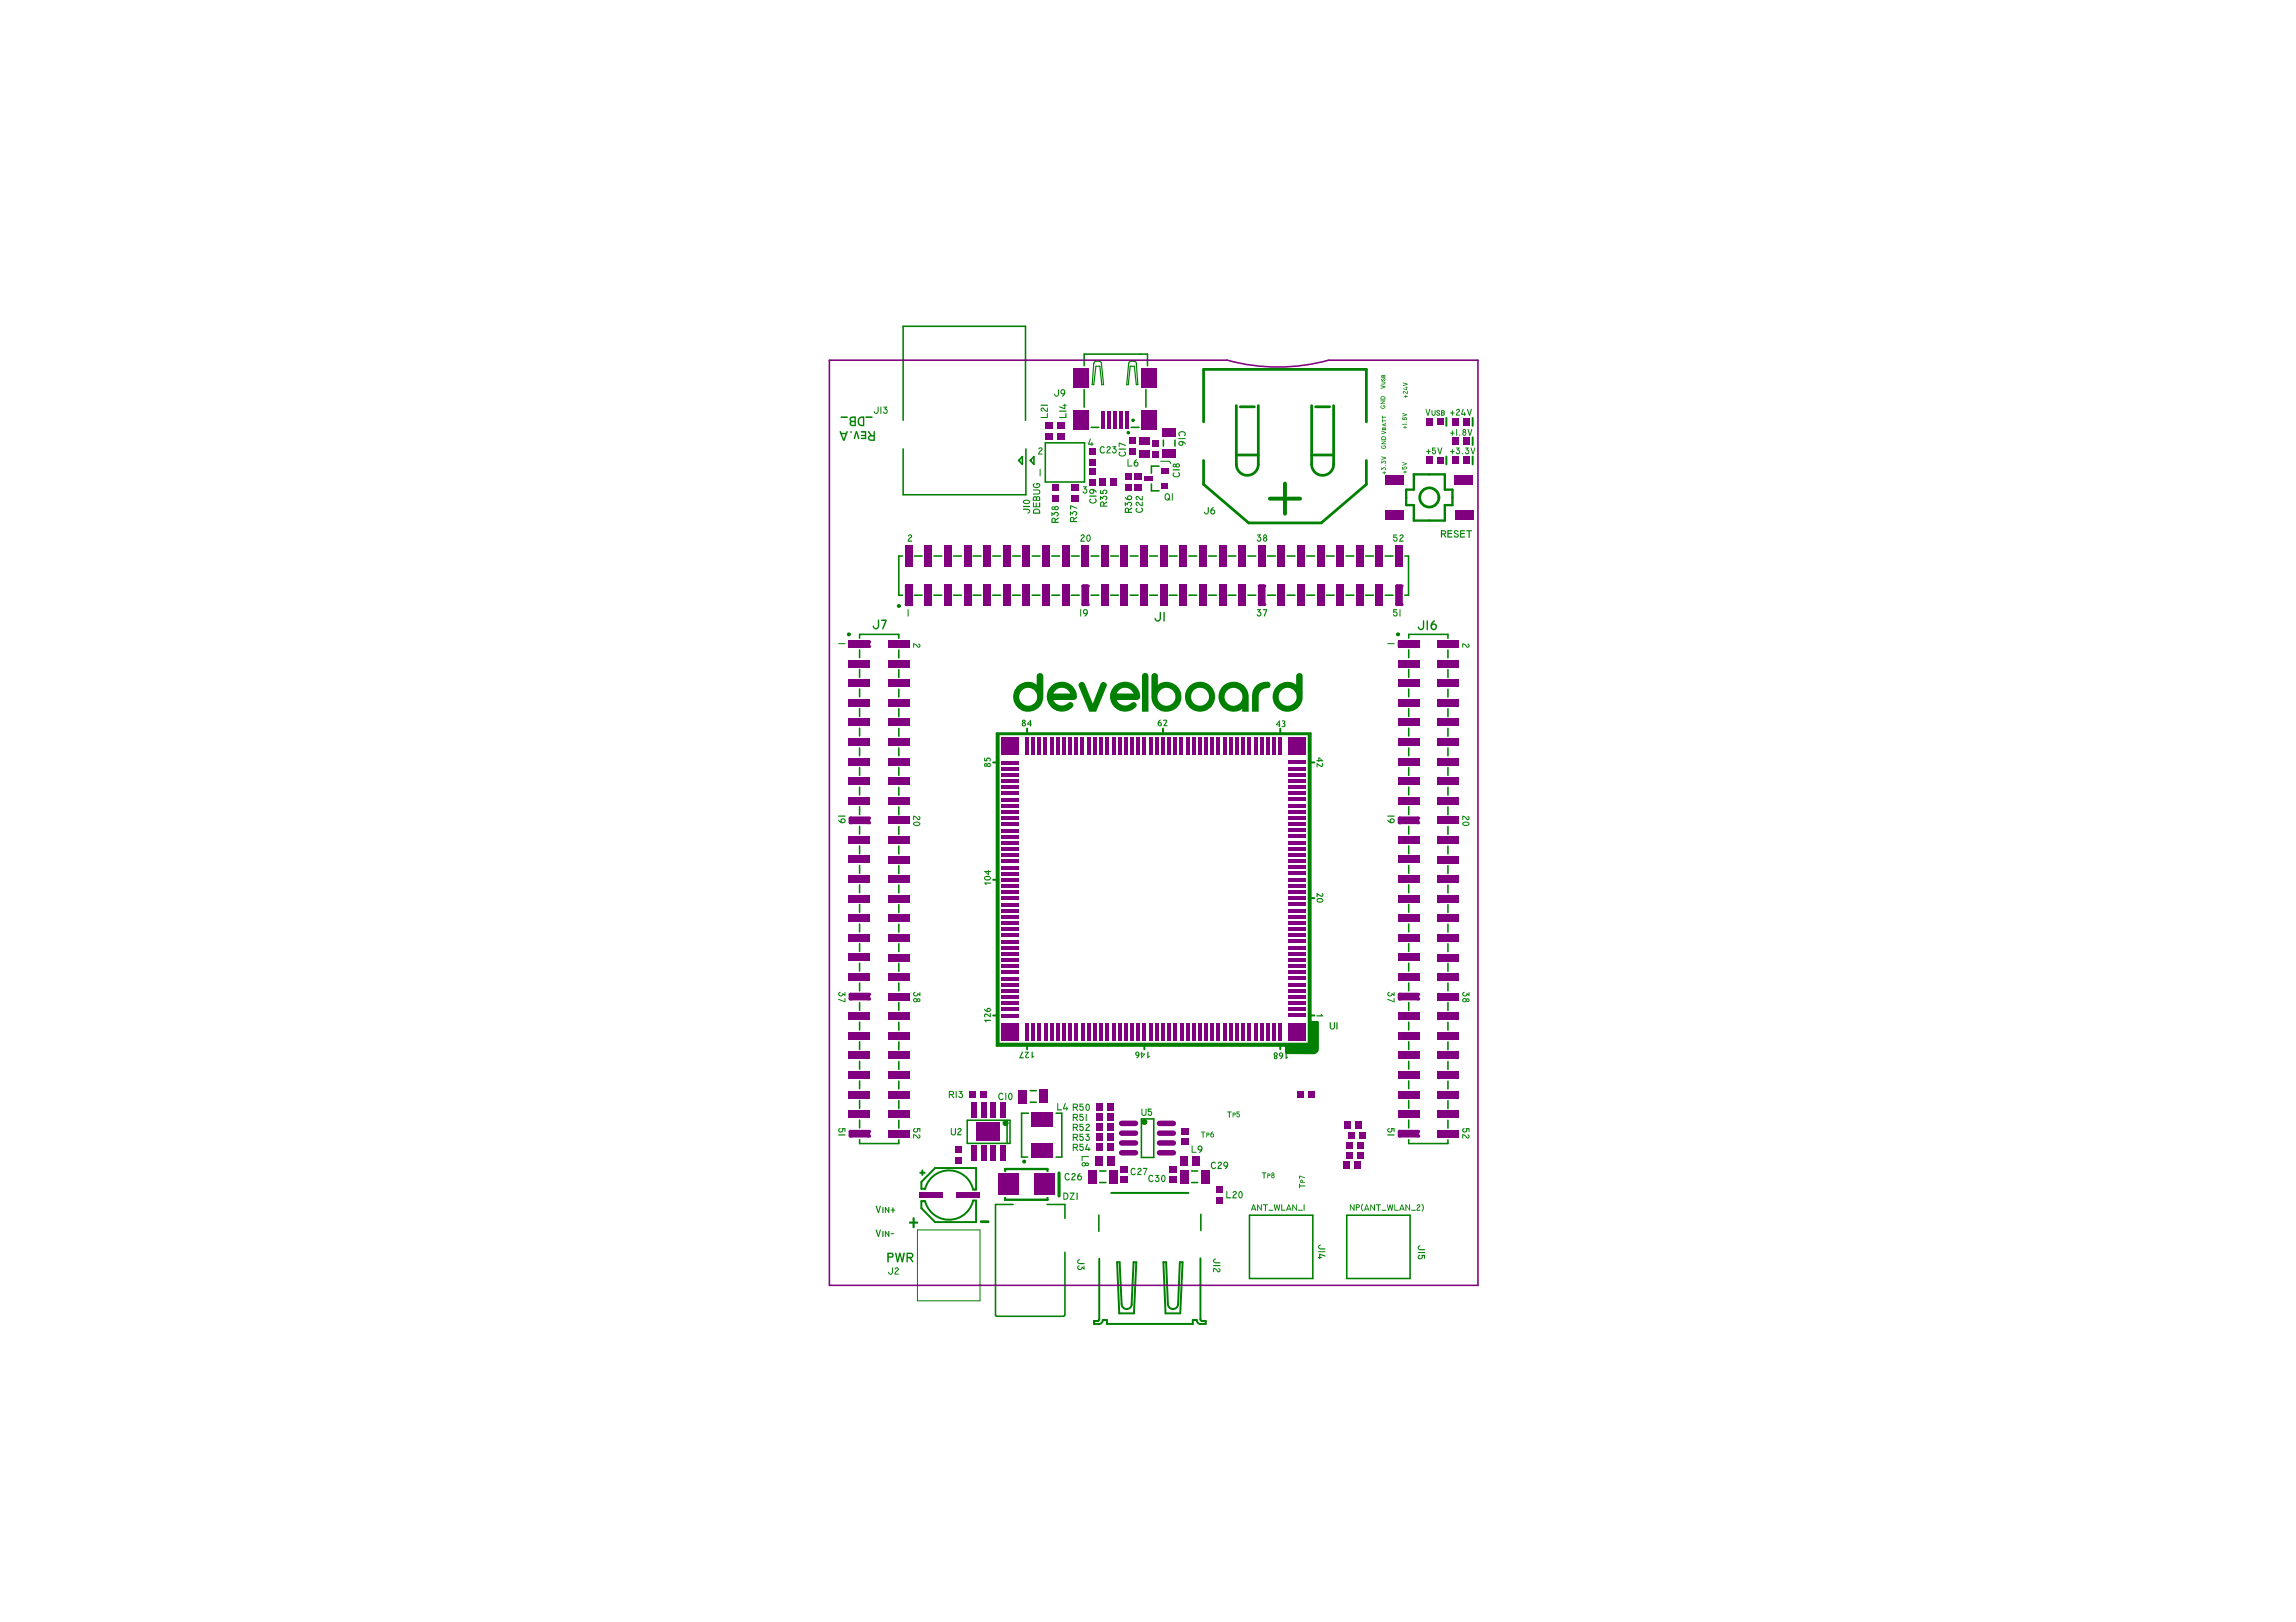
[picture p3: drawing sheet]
<svg xmlns="http://www.w3.org/2000/svg" width="297mm" height="210mm" viewBox="0 0 297 210" stroke-linecap="round" stroke-linejoin="round" font-family="sans-serif">
<g fill="#800080">
<path d="M136 64.2h.9v.7h-.9z" fill-rule="evenodd"/>
<path d="M136 62.8h.9v.7h-.9z" fill-rule="evenodd"/>
<path d="M136.8 56h.9v.9h-.9z" fill-rule="evenodd"/>
<path d="M136.8 54.6h.9v.8h-.9z" fill-rule="evenodd"/>
<path d="M138.6 64.2h.9v.7h-.9z" fill-rule="evenodd"/>
<path d="M138.6 62.8h.9v.7h-.9z" fill-rule="evenodd"/>
<path d="M146.8 62.7h.9v.7h-.9z" fill-rule="evenodd"/>
<path d="M146.1 58h.9v.8h-.9z" fill-rule="evenodd"/>
<path d="M146.1 56.6h.9v.8h-.9z" fill-rule="evenodd"/>
<path d="M150.3 62.6h.8v.6h-.8z" fill-rule="evenodd"/>
<path d="M150.2 60.7h.9v.6h-.9z" fill-rule="evenodd"/>
<path d="M152.7 151.4h1.1v1.7h-1.1z" fill-rule="evenodd"/>
<path d="M152.6 149.6h1v1.3h-1z" fill-rule="evenodd"/>
<path d="M152.8 147.4h.9v.8h-.9z" fill-rule="evenodd"/>
<path d="M152.8 146h.9v.8h-.9z" fill-rule="evenodd"/>
<path d="M154.2 149.6h1v1.3h-1z" fill-rule="evenodd"/>
<path d="M169.2 141.1h.8v.9h-.8z" fill-rule="evenodd"/>
<path d="M184.5 54.1h.8v1h-.8z" fill-rule="evenodd"/>
<path d="M189.3 56.6h.8v.9h-.8z" fill-rule="evenodd"/>
<path d="M189.3 54.1h.8v1h-.8z" fill-rule="evenodd"/>
<path d="M119.6 70.6h1v2.7h-1z" fill-rule="evenodd"/>
<path d="M122.1 70.6h1v2.7h-1z" fill-rule="evenodd"/>
<path d="M128.2 142.6h.7v2h-.7z" fill-rule="evenodd"/>
<path d="M129.8 70.6h.9v2.7h-.9z" fill-rule="evenodd"/>
<path d="M132.6 95.3h.5v2.4h-.5z" fill-rule="evenodd"/>
<path d="M132.3 70.6h1v2.7h-1z" fill-rule="evenodd"/>
<path d="M134.2 95.3h.5v2.4h-.5z" fill-rule="evenodd"/>
<path d="M135 95.3h.5v2.4h-.5z" fill-rule="evenodd"/>
<path d="M136.6 95.3h.5v2.4h-.5z" fill-rule="evenodd"/>
<path d="M135.8 95.3h.5v2.4h-.5z" fill-rule="evenodd"/>
<path d="M138.2 95.3h.5v2.4h-.5z" fill-rule="evenodd"/>
<path d="M139 95.3h.5v2.4h-.5z" fill-rule="evenodd"/>
<path d="M140.6 95.3h.5v2.4h-.5z" fill-rule="evenodd"/>
<path d="M139.9 70.6h1v2.7h-1z" fill-rule="evenodd"/>
<path d="M142.2 95.3h.5v2.4h-.5z" fill-rule="evenodd"/>
<path d="M143 95.3h.5v2.4h-.5z" fill-rule="evenodd"/>
<path d="M142.4 70.6h1v2.7h-1z" fill-rule="evenodd"/>
<path d="M142.3 62h.8v.9h-.8z" fill-rule="evenodd"/>
<path d="M143.2 53.2h.5v2.3h-.5z" fill-rule="evenodd"/>
<path d="M142.4 53.2h.5v2.3h-.5z" fill-rule="evenodd"/>
<path d="M144.6 95.3h.5v2.4h-.5z" fill-rule="evenodd"/>
<path d="M144.8 53.2h.5v2.3h-.5z" fill-rule="evenodd"/>
<path d="M144 53.2h.5v2.3h-.5z" fill-rule="evenodd"/>
<path d="M146.2 95.3h.5v2.4h-.5z" fill-rule="evenodd"/>
<path d="M147 95.3h.5v2.4h-.5z" fill-rule="evenodd"/>
<path d="M146.8 61.3h.9v.7h-.9z" fill-rule="evenodd"/>
<path d="M148.6 95.3h.5v2.4h-.5z" fill-rule="evenodd"/>
<path d="M148.1 61.6h1.1v.6h-1.1z" fill-rule="evenodd"/>
<path d="M150.2 95.3h.5v2.4h-.5z" fill-rule="evenodd"/>
<path d="M151 95.3h.5v2.4h-.5z" fill-rule="evenodd"/>
<path d="M150.1 70.6h.9v2.7h-.9z" fill-rule="evenodd"/>
<path d="M152.6 95.3h.5v2.4h-.5z" fill-rule="evenodd"/>
<path d="M153.4 95.3h.5v2.4h-.5z" fill-rule="evenodd"/>
<path d="M152.6 70.6h1v2.7h-1z" fill-rule="evenodd"/>
<path d="M154.2 95.3h.5v2.4h-.5z" fill-rule="evenodd"/>
<path d="M155 95.3h.5v2.4h-.5z" fill-rule="evenodd"/>
<path d="M156.6 95.3h.5v2.4h-.5z" fill-rule="evenodd"/>
<path d="M157.4 95.3h.5v2.4h-.5z" fill-rule="evenodd"/>
<path d="M158.2 95.3h.5v2.4h-.5z" fill-rule="evenodd"/>
<path d="M159 95.3h.5v2.4h-.5z" fill-rule="evenodd"/>
<path d="M160.6 95.3h.5v2.4h-.5z" fill-rule="evenodd"/>
<path d="M161.4 95.3h.5v2.4h-.5z" fill-rule="evenodd"/>
<path d="M160.2 70.6h1v2.7h-1z" fill-rule="evenodd"/>
<path d="M162.2 95.3h.5v2.4h-.5z" fill-rule="evenodd"/>
<path d="M163 95.3h.5v2.4h-.5z" fill-rule="evenodd"/>
<path d="M162.7 70.6h1v2.7h-1z" fill-rule="evenodd"/>
<path d="M164.6 95.3h.5v2.4h-.5z" fill-rule="evenodd"/>
<path d="M165.4 95.3h.5v2.4h-.5z" fill-rule="evenodd"/>
<path d="M170.4 70.6h.9v2.7h-.9z" fill-rule="evenodd"/>
<path d="M172.9 70.6h1v2.7h-1z" fill-rule="evenodd"/>
<path d="M175.2 150.3h.8v.9h-.8z" fill-rule="evenodd"/>
<path d="M175.3 145.1h.8v1h-.8z" fill-rule="evenodd"/>
<path d="M174.4 146.5h.8v.9h-.8z" fill-rule="evenodd"/>
<path d="M180.5 70.6h1v2.7h-1z" fill-rule="evenodd"/>
<path d="M184.5 59.1h.8v.9h-.8z" fill-rule="evenodd"/>
<path d="M189.3 59.1h.8v.9h-.8z" fill-rule="evenodd"/>
<path d="M119.6 75.6h1v2.8h-1z" fill-rule="evenodd"/>
<path d="M122.1 75.6h1v2.8h-1z" fill-rule="evenodd"/>
<path d="M128.2 148.2h.7v2h-.7z" fill-rule="evenodd"/>
<path d="M129.8 75.6h.9v2.8h-.9z" fill-rule="evenodd"/>
<path d="M132.6 132.5h.5v2.3h-.5z" fill-rule="evenodd"/>
<path d="M131.8 141.1h1.1v1.7h-1.1z" fill-rule="evenodd"/>
<path d="M132.3 75.6h1v2.8h-1z" fill-rule="evenodd"/>
<path d="M135 132.5h.5v2.3h-.5z" fill-rule="evenodd"/>
<path d="M134.2 132.5h.5v2.3h-.5z" fill-rule="evenodd"/>
<path d="M134.5 141h1.1v1.7h-1.1z" fill-rule="evenodd"/>
<path d="M136.6 132.5h.5v2.3h-.5z" fill-rule="evenodd"/>
<path d="M135.8 132.5h.5v2.3h-.5z" fill-rule="evenodd"/>
<path d="M139 132.5h.5v2.3h-.5z" fill-rule="evenodd"/>
<path d="M138.2 132.5h.5v2.3h-.5z" fill-rule="evenodd"/>
<path d="M140.6 132.5h.5v2.3h-.5z" fill-rule="evenodd"/>
<path d="M139.9 75.8l.2-.2h.6l.2 .2v2.4l-.2 .2h-.6l-.2-.2z" fill-rule="evenodd"/>
<path d="M143 132.5h.5v2.3h-.5z" fill-rule="evenodd"/>
<path d="M142.2 132.5h.5v2.3h-.5z" fill-rule="evenodd"/>
<path d="M142.4 75.6h1v2.8h-1z" fill-rule="evenodd"/>
<path d="M144.6 132.5h.5v2.3h-.5z" fill-rule="evenodd"/>
<path d="M146.2 132.5h.5v2.3h-.5z" fill-rule="evenodd"/>
<path d="M147 132.5h.5v2.3h-.5z" fill-rule="evenodd"/>
<path d="M148.6 132.5h.5v2.3h-.5z" fill-rule="evenodd"/>
<path d="M151 132.5h.5v2.3h-.5z" fill-rule="evenodd"/>
<path d="M150.2 132.5h.5v2.3h-.5z" fill-rule="evenodd"/>
<path d="M150.1 75.6h.9v2.8h-.9z" fill-rule="evenodd"/>
<path d="M153.4 132.5h.5v2.3h-.5z" fill-rule="evenodd"/>
<path d="M152.6 132.5h.5v2.3h-.5z" fill-rule="evenodd"/>
<path d="M152.6 75.6h1v2.8h-1z" fill-rule="evenodd"/>
<path d="M155 132.5h.5v2.3h-.5z" fill-rule="evenodd"/>
<path d="M154.2 132.5h.5v2.3h-.5z" fill-rule="evenodd"/>
<path d="M157.4 132.5h.5v2.3h-.5z" fill-rule="evenodd"/>
<path d="M156.6 132.5h.5v2.3h-.5z" fill-rule="evenodd"/>
<path d="M159 132.5h.5v2.3h-.5z" fill-rule="evenodd"/>
<path d="M158.2 132.5h.5v2.3h-.5z" fill-rule="evenodd"/>
<path d="M161.4 132.5h.5v2.3h-.5z" fill-rule="evenodd"/>
<path d="M160.6 132.5h.5v2.3h-.5z" fill-rule="evenodd"/>
<path d="M160.2 75.6h1v2.8h-1z" fill-rule="evenodd"/>
<path d="M163 132.5h.5v2.3h-.5z" fill-rule="evenodd"/>
<path d="M162.2 132.5h.5v2.3h-.5z" fill-rule="evenodd"/>
<path d="M162.7 75.8l.2-.2h.6l.2 .2v2.4l-.2 .2h-.6l-.2-.2z" fill-rule="evenodd"/>
<path d="M165.4 132.5h.5v2.3h-.5z" fill-rule="evenodd"/>
<path d="M164.6 132.5h.5v2.3h-.5z" fill-rule="evenodd"/>
<path d="M170.4 75.6h.9v2.8h-.9z" fill-rule="evenodd"/>
<path d="M172.9 75.6h1v2.8h-1z" fill-rule="evenodd"/>
<path d="M180.5 75.8l.2-.2h.6l.2 .2v2.4l-.2 .2h-.6l-.2-.2z" fill-rule="evenodd"/>
<path d="M109.8 143.7h2.8v1h-2.8z" fill-rule="evenodd"/>
<path d="M109.8 141.1h2.8v1h-2.8z" fill-rule="evenodd"/>
<path d="M109.8 133.5h2.8v1h-2.8z" fill-rule="evenodd"/>
<path d="M109.8 131h2.8v1h-2.8z" fill-rule="evenodd"/>
<path d="M109.8 123.4h2.8v1h-2.8z" fill-rule="evenodd"/>
<path d="M109.8 120.9h2.8v1h-2.8z" fill-rule="evenodd"/>
<path d="M109.8 113.3h2.8v1h-2.8z" fill-rule="evenodd"/>
<path d="M109.8 110.7h2.8v1h-2.8z" fill-rule="evenodd"/>
<path d="M109.8 103.1h2.8v1h-2.8z" fill-rule="evenodd"/>
<path d="M109.8 100.6h2.8v1h-2.8z" fill-rule="evenodd"/>
<path d="M109.8 93h2.8v1h-2.8z" fill-rule="evenodd"/>
<path d="M109.8 90.5h2.8v.9h-2.8z" fill-rule="evenodd"/>
<path d="M109.8 83.1l.2-.2h2.4l.2 .2v.6l-.2 .1h-2.4l-.2-.1z" fill-rule="evenodd"/>
<path d="M109.8 82.9h2.8v.9h-2.8z" fill-rule="evenodd"/>
<path d="M118.9 154.3h3v.7h-3z" fill-rule="evenodd"/>
<path d="M123.6 149.8h.9v.8h-.9z" fill-rule="evenodd"/>
<path d="M125.4 141.2h.8v.9h-.8z" fill-rule="evenodd"/>
<path d="M126.8 141.2h.8v.9h-.8z" fill-rule="evenodd"/>
<path d="M129.5 131.2h2.3v.5h-2.3z" fill-rule="evenodd"/>
<path d="M129.5 130.4h2.3v.5h-2.3z" fill-rule="evenodd"/>
<path d="M129.5 129.6h2.3v.5h-2.3z" fill-rule="evenodd"/>
<path d="M129.5 128h2.3v.5h-2.3z" fill-rule="evenodd"/>
<path d="M129.5 127.2h2.3v.5h-2.3z" fill-rule="evenodd"/>
<path d="M129.5 125.6h2.3v.5h-2.3z" fill-rule="evenodd"/>
<path d="M129.5 124h2.3v.5h-2.3z" fill-rule="evenodd"/>
<path d="M129.5 123.2h2.3v.5h-2.3z" fill-rule="evenodd"/>
<path d="M129.5 121.6h2.3v.5h-2.3z" fill-rule="evenodd"/>
<path d="M129.5 120h2.3v.5h-2.3z" fill-rule="evenodd"/>
<path d="M129.5 119.2h2.3v.5h-2.3z" fill-rule="evenodd"/>
<path d="M129.5 117.6h2.3v.5h-2.3z" fill-rule="evenodd"/>
<path d="M129.5 116h2.3v.5h-2.3z" fill-rule="evenodd"/>
<path d="M129.5 115.2h2.3v.5h-2.3z" fill-rule="evenodd"/>
<path d="M129.5 113.6h2.3v.5h-2.3z" fill-rule="evenodd"/>
<path d="M129.5 112.8h2.3v.5h-2.3z" fill-rule="evenodd"/>
<path d="M129.5 112h2.3v.5h-2.3z" fill-rule="evenodd"/>
<path d="M129.5 111.2h2.3v.5h-2.3z" fill-rule="evenodd"/>
<path d="M129.5 109.6h2.3v.5h-2.3z" fill-rule="evenodd"/>
<path d="M129.5 108.8h2.3v.5h-2.3z" fill-rule="evenodd"/>
<path d="M129.5 108h2.3v.5h-2.3z" fill-rule="evenodd"/>
<path d="M129.5 107.2h2.3v.5h-2.3z" fill-rule="evenodd"/>
<path d="M129.5 105.6h2.3v.5h-2.3z" fill-rule="evenodd"/>
<path d="M129.5 104.8h2.3v.5h-2.3z" fill-rule="evenodd"/>
<path d="M129.5 104h2.3v.5h-2.3z" fill-rule="evenodd"/>
<path d="M129.5 103.2h2.3v.5h-2.3z" fill-rule="evenodd"/>
<path d="M129.5 101.6h2.3v.5h-2.3z" fill-rule="evenodd"/>
<path d="M129.5 100.8h2.3v.5h-2.3z" fill-rule="evenodd"/>
<path d="M129.5 99.3h2.3v.4h-2.3z" fill-rule="evenodd"/>
<path d="M135.3 56h.9v.9h-.9z" fill-rule="evenodd"/>
<path d="M135.3 54.6h.9v.8h-.9z" fill-rule="evenodd"/>
<path d="M145 152.3h.9v.8h-.9z" fill-rule="evenodd"/>
<path d="M143.5 151.4h1v1.7h-1z" fill-rule="evenodd"/>
<path d="M143.3 149.7h1v1.3h-1z" fill-rule="evenodd"/>
<path d="M141.7 149.7h1v1.3h-1z" fill-rule="evenodd"/>
</g>
<g fill="#800080">
<circle cx="140.1" cy="78.2" r=".2"/>
<circle cx="140.7" cy="78.2" r=".2"/>
<circle cx="140.7" cy="75.8" r=".2"/>
<circle cx="140.1" cy="75.8" r=".2"/>
<circle cx="162.9" cy="78.2" r=".2"/>
<circle cx="163.5" cy="78.2" r=".2"/>
<circle cx="163.5" cy="75.8" r=".2"/>
<circle cx="162.9" cy="75.8" r=".2"/>
<circle cx="180.7" cy="78.2" r=".2"/>
<circle cx="181.3" cy="78.2" r=".2"/>
<circle cx="181.3" cy="75.8" r=".2"/>
<circle cx="180.7" cy="75.8" r=".2"/>
<circle cx="110" cy="83.1" r=".2"/>
<circle cx="110" cy="83.7" r=".2"/>
<circle cx="112.4" cy="83.7" r=".2"/>
<circle cx="112.4" cy="83.1" r=".2"/>
</g>
<path d="M145.1 147.9h1.8" fill="none" stroke="#800080" stroke-width=".71"/>
<g fill="#800080">
<path d="M143.3 148h.7v1h-.7z" fill-rule="evenodd"/>
<path d="M141.9 148h.7v1h-.7z" fill-rule="evenodd"/>
</g>
<path d="M145.1 146.6h1.8" fill="none" stroke="#800080" stroke-width=".71"/>
<g fill="#800080">
<path d="M143.3 145.4h.8v.9h-.8z" fill-rule="evenodd"/>
<path d="M141.9 145.4h.8v.9h-.8z" fill-rule="evenodd"/>
<path d="M143.3 144.1h.8v.9h-.8z" fill-rule="evenodd"/>
<path d="M141.9 144.1h.8v.9h-.8z" fill-rule="evenodd"/>
<path d="M145.5 62.7h.9v.7h-.9z" fill-rule="evenodd"/>
<path d="M140.9 60.6h.9v.8h-.9z" fill-rule="evenodd"/>
<path d="M147.4 58.2h1.3v1h-1.3z" fill-rule="evenodd"/>
<path d="M140.9 58h.9v.8h-.9z" fill-rule="evenodd"/>
<path d="M147.4 56.6h1.3v1h-1.3z" fill-rule="evenodd"/>
<path d="M155.4 151.4h1v1.7h-1z" fill-rule="evenodd"/>
<path d="M151.3 152.3h.9v.8h-.9z" fill-rule="evenodd"/>
</g>
<path d="M150 147.9h1.8M150 146.6h1.8" fill="none" stroke="#800080" stroke-width=".71"/>
<g fill="#800080">
<path d="M149.1 58.4h.9v.8h-.9z" fill-rule="evenodd"/>
<path d="M150.4 58.1h1.7v1.1h-1.7z" fill-rule="evenodd"/>
<path d="M149.1 57h.9v.8h-.9z" fill-rule="evenodd"/>
<path d="M157.3 153.6h.9v.7h-.9z" fill-rule="evenodd"/>
<path d="M167.8 141.1h.9v.9h-.9z" fill-rule="evenodd"/>
<path d="M166.7 131.2h2.3v.5h-2.3z" fill-rule="evenodd"/>
<path d="M166.7 130.3h2.3v.6h-2.3z" fill-rule="evenodd"/>
<path d="M166.7 129.6h2.3v.5h-2.3z" fill-rule="evenodd"/>
<path d="M166.7 128h2.3v.5h-2.3z" fill-rule="evenodd"/>
<path d="M166.7 127.2h2.3v.5h-2.3z" fill-rule="evenodd"/>
<path d="M166.7 125.6h2.3v.5h-2.3z" fill-rule="evenodd"/>
<path d="M166.7 124h2.3v.5h-2.3z" fill-rule="evenodd"/>
<path d="M166.7 123.2h2.3v.5h-2.3z" fill-rule="evenodd"/>
<path d="M166.7 121.6h2.3v.5h-2.3z" fill-rule="evenodd"/>
<path d="M166.7 120h2.3v.5h-2.3z" fill-rule="evenodd"/>
<path d="M166.7 119.2h2.3v.5h-2.3z" fill-rule="evenodd"/>
<path d="M166.7 117.6h2.3v.5h-2.3z" fill-rule="evenodd"/>
<path d="M166.7 116h2.3v.5h-2.3z" fill-rule="evenodd"/>
<path d="M166.7 115.2h2.3v.5h-2.3z" fill-rule="evenodd"/>
<path d="M166.7 113.6h2.3v.5h-2.3z" fill-rule="evenodd"/>
<path d="M166.7 112.8h2.3v.5h-2.3z" fill-rule="evenodd"/>
<path d="M166.7 112h2.3v.5h-2.3z" fill-rule="evenodd"/>
<path d="M166.7 111.2h2.3v.5h-2.3z" fill-rule="evenodd"/>
<path d="M166.7 109.6h2.3v.5h-2.3z" fill-rule="evenodd"/>
<path d="M166.7 108.8h2.3v.5h-2.3z" fill-rule="evenodd"/>
<path d="M166.7 108h2.3v.5h-2.3z" fill-rule="evenodd"/>
<path d="M166.7 107.2h2.3v.5h-2.3z" fill-rule="evenodd"/>
<path d="M166.7 105.6h2.3v.5h-2.3z" fill-rule="evenodd"/>
<path d="M166.7 104.8h2.3v.5h-2.3z" fill-rule="evenodd"/>
<path d="M166.7 104h2.3v.5h-2.3z" fill-rule="evenodd"/>
<path d="M166.7 103.2h2.3v.5h-2.3z" fill-rule="evenodd"/>
<path d="M166.7 101.6h2.3v.5h-2.3z" fill-rule="evenodd"/>
<path d="M166.7 100.8h2.3v.5h-2.3z" fill-rule="evenodd"/>
<path d="M166.7 99.2h2.3v.5h-2.3z" fill-rule="evenodd"/>
<path d="M174.2 147.7h.8v.9h-.8z" fill-rule="evenodd"/>
<path d="M175.6 147.7h.8v.9h-.8z" fill-rule="evenodd"/>
<path d="M185.9 143.7h2.8v1h-2.8z" fill-rule="evenodd"/>
<path d="M185.9 141.1h2.8v1.1h-2.8z" fill-rule="evenodd"/>
<path d="M185.9 133.5h2.8v1.1h-2.8z" fill-rule="evenodd"/>
<path d="M185.9 131h2.8v1h-2.8z" fill-rule="evenodd"/>
<path d="M185.9 123.4h2.8v1h-2.8z" fill-rule="evenodd"/>
<path d="M185.9 120.9h2.8v1h-2.8z" fill-rule="evenodd"/>
<path d="M185.9 113.3h2.8v1h-2.8z" fill-rule="evenodd"/>
<path d="M185.9 110.7h2.8v1h-2.8z" fill-rule="evenodd"/>
<path d="M185.9 103.1h2.8v1h-2.8z" fill-rule="evenodd"/>
<path d="M185.9 100.6h2.8v1h-2.8z" fill-rule="evenodd"/>
<path d="M185.9 93h2.8v1h-2.8z" fill-rule="evenodd"/>
<path d="M185.9 90.5h2.8v1h-2.8z" fill-rule="evenodd"/>
<path d="M185.9 82.9h2.8v1h-2.8z" fill-rule="evenodd"/>
<path d="M185.9 82.9h2.8v1h-2.8z" fill-rule="evenodd"/>
<path d="M187.9 56.6h.8v.9h-.8z" fill-rule="evenodd"/>
<path d="M185.9 54.1h.8v.9h-.8z" fill-rule="evenodd"/>
<path d="M187.9 54.1h.8v1h-.8z" fill-rule="evenodd"/>
<path d="M109.8 146.4l.2-.2h2.4l.2 .2v.6l-.2 .2h-2.4l-.2-.2z" fill-rule="evenodd"/>
<path d="M109.8 138.6h2.8v1h-2.8z" fill-rule="evenodd"/>
<path d="M109.8 136.1h2.8v1h-2.8z" fill-rule="evenodd"/>
<path d="M109.8 128.7l.2-.2h2.4l.2 .2v.6l-.2 .2h-2.4l-.2-.2z" fill-rule="evenodd"/>
<path d="M109.8 125.9h2.8v1h-2.8z" fill-rule="evenodd"/>
<path d="M109.8 118.3h2.8v1h-2.8z" fill-rule="evenodd"/>
<path d="M109.8 115.8h2.8v1h-2.8z" fill-rule="evenodd"/>
<path d="M109.8 108.2h2.8v1h-2.8z" fill-rule="evenodd"/>
<path d="M109.8 105.9l.2-.2h2.4l.2 .2v.6l-.2 .2h-2.4l-.2-.2z" fill-rule="evenodd"/>
<path d="M109.8 98.1h2.8v.9h-2.8z" fill-rule="evenodd"/>
<path d="M109.8 95.5h2.8v1h-2.8z" fill-rule="evenodd"/>
<path d="M109.8 87.9h2.8v1h-2.8z" fill-rule="evenodd"/>
<path d="M109.8 85.4h2.8v1h-2.8z" fill-rule="evenodd"/>
<path d="M123.6 148.4h.9v.8h-.9z" fill-rule="evenodd"/>
<path d="M117.1 70.6h1v2.7h-1z" fill-rule="evenodd"/>
<path d="M117.1 70.6h1v2.7h-1z" fill-rule="evenodd"/>
<path d="M129.1 151.9h2.7v2.8h-2.7z" fill-rule="evenodd"/>
<path d="M126.4 145.3h3v2.3h-3z" fill-rule="evenodd"/>
<path d="M126.9 142.6h.7v2h-.7z" fill-rule="evenodd"/>
<path d="M125.6 142.6h.7v2h-.7z" fill-rule="evenodd"/>
<path d="M129.4 142.6h.7v2h-.7z" fill-rule="evenodd"/>
<path d="M129.5 128.8h2.3v.5h-2.3z" fill-rule="evenodd"/>
<path d="M129.5 126.4h2.3v.5h-2.3z" fill-rule="evenodd"/>
<path d="M129.5 124.8h2.3v.5h-2.3z" fill-rule="evenodd"/>
<path d="M129.5 122.4h2.3v.5h-2.3z" fill-rule="evenodd"/>
<path d="M129.5 120.8h2.3v.5h-2.3z" fill-rule="evenodd"/>
<path d="M129.5 118.4h2.3v.5h-2.3z" fill-rule="evenodd"/>
<path d="M129.5 116.8h2.3v.5h-2.3z" fill-rule="evenodd"/>
<path d="M129.5 114.4h2.3v.5h-2.3z" fill-rule="evenodd"/>
<path d="M129.5 110.4h2.3v.5h-2.3z" fill-rule="evenodd"/>
<path d="M129.5 106.4h2.3v.5h-2.3z" fill-rule="evenodd"/>
<path d="M129.5 102.4h2.3v.5h-2.3z" fill-rule="evenodd"/>
<path d="M129.5 100h2.3v.5h-2.3z" fill-rule="evenodd"/>
<path d="M129.5 98.4h2.3v.5h-2.3z" fill-rule="evenodd"/>
<path d="M129.5 95.3h2.3v2.3h-2.3z" fill-rule="evenodd"/>
<path d="M127.2 70.6h1v2.7h-1z" fill-rule="evenodd"/>
<path d="M124.7 70.6h1v2.7h-1z" fill-rule="evenodd"/>
<path d="M133.8 151.9h2.6v2.8h-2.6z" fill-rule="evenodd"/>
<path d="M133.4 148h2.8v1.9h-2.8z" fill-rule="evenodd"/>
<path d="M133.4 143.9h2.8v1.9h-2.8z" fill-rule="evenodd"/>
<path d="M133.4 95.3h.5v2.4h-.5z" fill-rule="evenodd"/>
<path d="M137.4 95.3h.5v2.4h-.5z" fill-rule="evenodd"/>
<path d="M139.8 95.3h.5v2.4h-.5z" fill-rule="evenodd"/>
<path d="M137.4 70.6h1v2.7h-1z" fill-rule="evenodd"/>
<path d="M134.8 70.6h1v2.7h-1z" fill-rule="evenodd"/>
<path d="M145 150.9h.9v.8h-.9z" fill-rule="evenodd"/>
</g>
<g fill="#800080">
<circle cx="110" cy="146.4" r=".2"/>
<circle cx="110" cy="147" r=".2"/>
<circle cx="112.4" cy="147" r=".2"/>
<circle cx="112.4" cy="146.4" r=".2"/>
<circle cx="110" cy="128.7" r=".2"/>
<circle cx="110" cy="129.3" r=".2"/>
<circle cx="112.4" cy="129.3" r=".2"/>
<circle cx="112.4" cy="128.7" r=".2"/>
<circle cx="110" cy="105.9" r=".2"/>
<circle cx="110" cy="106.5" r=".2"/>
<circle cx="112.4" cy="106.5" r=".2"/>
<circle cx="112.4" cy="105.9" r=".2"/>
</g>
<path d="M145.1 145.4h1.8M145.1 149.2h1.8" fill="none" stroke="#800080" stroke-width=".71"/>
<g fill="#800080">
<path d="M143.3 142.8h.8v1h-.8z" fill-rule="evenodd"/>
<path d="M141.9 142.8h.8v1h-.8z" fill-rule="evenodd"/>
<path d="M143.3 146.7h.7v1h-.7z" fill-rule="evenodd"/>
<path d="M141.9 146.7h.7v1h-.7z" fill-rule="evenodd"/>
<path d="M141.4 95.3h.5v2.4h-.5z" fill-rule="evenodd"/>
<path d="M143.8 95.3h.5v2.4h-.5z" fill-rule="evenodd"/>
<path d="M145.4 95.3h.5v2.4h-.5z" fill-rule="evenodd"/>
<path d="M147.8 95.3h.5v2.4h-.5z" fill-rule="evenodd"/>
<path d="M147.5 70.6h1v2.7h-1z" fill-rule="evenodd"/>
<path d="M145 70.6h1v2.7h-1z" fill-rule="evenodd"/>
<path d="M140.9 62h.9v.8h-.9z" fill-rule="evenodd"/>
<path d="M145.5 61.3h.9v.7h-.9z" fill-rule="evenodd"/>
<path d="M143.7 62h.8v.9h-.8z" fill-rule="evenodd"/>
<path d="M145.6 53.2h.5v2.3h-.5z" fill-rule="evenodd"/>
<path d="M140.9 59.4h.9v.8h-.9z" fill-rule="evenodd"/>
<path d="M151.3 150.9h.9v.8h-.9z" fill-rule="evenodd"/>
</g>
<path d="M150 145.4h1.8M150 149.2h1.8" fill="none" stroke="#800080" stroke-width=".71"/>
<g fill="#800080">
<path d="M149.4 95.3h.5v2.4h-.5z" fill-rule="evenodd"/>
<path d="M151.8 95.3h.5v2.4h-.5z" fill-rule="evenodd"/>
<path d="M155.8 95.3h.5v2.4h-.5z" fill-rule="evenodd"/>
<path d="M155.1 70.6h1v2.7h-1z" fill-rule="evenodd"/>
<path d="M150.4 55.4h1.7v1.1h-1.7z" fill-rule="evenodd"/>
<path d="M157.3 155h.9v.7h-.9z" fill-rule="evenodd"/>
<path d="M159.8 95.3h.5v2.4h-.5z" fill-rule="evenodd"/>
<path d="M163.8 95.3h.5v2.4h-.5z" fill-rule="evenodd"/>
<path d="M157.7 70.6h1v2.7h-1z" fill-rule="evenodd"/>
<path d="M166.7 128.8h2.3v.5h-2.3z" fill-rule="evenodd"/>
<path d="M166.7 126.4h2.3v.5h-2.3z" fill-rule="evenodd"/>
<path d="M166.7 124.8h2.3v.5h-2.3z" fill-rule="evenodd"/>
<path d="M166.7 122.4h2.3v.5h-2.3z" fill-rule="evenodd"/>
<path d="M166.7 120.8h2.3v.5h-2.3z" fill-rule="evenodd"/>
<path d="M166.7 118.4h2.3v.5h-2.3z" fill-rule="evenodd"/>
<path d="M166.7 116.8h2.3v.5h-2.3z" fill-rule="evenodd"/>
<path d="M166.7 114.4h2.3v.5h-2.3z" fill-rule="evenodd"/>
<path d="M166.7 110.4h2.3v.5h-2.3z" fill-rule="evenodd"/>
<path d="M166.7 106.4h2.3v.5h-2.3z" fill-rule="evenodd"/>
<path d="M166.7 102.4h2.3v.5h-2.3z" fill-rule="evenodd"/>
<path d="M166.7 95.3h2.3v2.3h-2.3z" fill-rule="evenodd"/>
<path d="M166.7 100h2.3v.5h-2.3z" fill-rule="evenodd"/>
<path d="M166.7 98.4h2.3v.5h-2.3z" fill-rule="evenodd"/>
<path d="M167.8 70.6h1v2.7h-1z" fill-rule="evenodd"/>
<path d="M165.3 70.6h1v2.7h-1z" fill-rule="evenodd"/>
<path d="M173.8 150.3h.8v.9h-.8z" fill-rule="evenodd"/>
<path d="M174.2 149h.8v.9h-.8z" fill-rule="evenodd"/>
<path d="M175.6 149h.8v.9h-.8z" fill-rule="evenodd"/>
<path d="M174 145.1h.7v1h-.7z" fill-rule="evenodd"/>
<path d="M175.9 146.4h.7v.9h-.7z" fill-rule="evenodd"/>
<path d="M178 70.6h1v2.7h-1z" fill-rule="evenodd"/>
<path d="M175.4 70.6h1v2.7h-1z" fill-rule="evenodd"/>
<path d="M185.9 146.2h2.8v1h-2.8z" fill-rule="evenodd"/>
<path d="M185.9 138.6h2.8v1h-2.8z" fill-rule="evenodd"/>
<path d="M185.9 136.1h2.8v1h-2.8z" fill-rule="evenodd"/>
<path d="M185.9 128.5h2.8v1h-2.8z" fill-rule="evenodd"/>
<path d="M185.9 125.9h2.8v1.1h-2.8z" fill-rule="evenodd"/>
<path d="M185.9 118.3h2.8v1h-2.8z" fill-rule="evenodd"/>
<path d="M185.9 115.8h2.8v1h-2.8z" fill-rule="evenodd"/>
<path d="M185.9 108.2h2.8v1h-2.8z" fill-rule="evenodd"/>
<path d="M185.9 105.7h2.8v1h-2.8z" fill-rule="evenodd"/>
<path d="M185.9 98.1h2.8v1h-2.8z" fill-rule="evenodd"/>
<path d="M185.9 95.5h2.8v1h-2.8z" fill-rule="evenodd"/>
<path d="M185.9 87.9h2.8v1h-2.8z" fill-rule="evenodd"/>
<path d="M185.9 85.4h2.8v1h-2.8z" fill-rule="evenodd"/>
<path d="M187.9 59.1h.8v.9h-.8z" fill-rule="evenodd"/>
<path d="M185.9 59.1h.8v.9h-.8z" fill-rule="evenodd"/>
<path d="M117.1 75.8l.2-.2h.6l.2 .2v2.4l-.2 .2h-.6l-.2-.2z" fill-rule="evenodd"/>
<path d="M117.1 75.6h1v2.8h-1z" fill-rule="evenodd"/>
<path d="M129.5 132.5h2.3v2.3h-2.3z" fill-rule="evenodd"/>
<path d="M129.4 148.2h.7v2h-.7z" fill-rule="evenodd"/>
<path d="M126.9 148.2h.7v2h-.7z" fill-rule="evenodd"/>
<path d="M125.6 148.2h.7v2h-.7z" fill-rule="evenodd"/>
<path d="M127.2 75.6h1v2.8h-1z" fill-rule="evenodd"/>
<path d="M124.7 75.6h1v2.8h-1z" fill-rule="evenodd"/>
<path d="M139.8 132.5h.5v2.3h-.5z" fill-rule="evenodd"/>
<path d="M137.4 132.5h.5v2.3h-.5z" fill-rule="evenodd"/>
<path d="M133.4 132.5h.5v2.3h-.5z" fill-rule="evenodd"/>
<path d="M137.4 75.6h1v2.8h-1z" fill-rule="evenodd"/>
<path d="M134.8 75.6h1v2.8h-1z" fill-rule="evenodd"/>
<path d="M145.4 132.5h.5v2.3h-.5z" fill-rule="evenodd"/>
<path d="M147.8 132.5h.5v2.3h-.5z" fill-rule="evenodd"/>
<path d="M141.4 132.5h.5v2.3h-.5z" fill-rule="evenodd"/>
<path d="M143.8 132.5h.5v2.3h-.5z" fill-rule="evenodd"/>
<path d="M147.5 75.6h1v2.8h-1z" fill-rule="evenodd"/>
<path d="M145 75.6h1v2.8h-1z" fill-rule="evenodd"/>
<path d="M155.8 132.5h.5v2.3h-.5z" fill-rule="evenodd"/>
<path d="M151.8 132.5h.5v2.3h-.5z" fill-rule="evenodd"/>
<path d="M149.4 132.5h.5v2.3h-.5z" fill-rule="evenodd"/>
<path d="M155.1 75.6h1v2.8h-1z" fill-rule="evenodd"/>
<path d="M163.8 132.5h.5v2.3h-.5z" fill-rule="evenodd"/>
<path d="M159.8 132.5h.5v2.3h-.5z" fill-rule="evenodd"/>
<path d="M157.7 75.6h1v2.8h-1z" fill-rule="evenodd"/>
<path d="M166.7 132.5h2.3v2.2h-2.3z" fill-rule="evenodd"/>
<path d="M167.8 75.6h1v2.8h-1z" fill-rule="evenodd"/>
<path d="M165.3 75.6h1v2.8h-1z" fill-rule="evenodd"/>
<path d="M178 75.6h1v2.8h-1z" fill-rule="evenodd"/>
<path d="M175.4 75.6h1v2.8h-1z" fill-rule="evenodd"/>
<path d="M123.7 154.3h3v.7h-3z" fill-rule="evenodd"/>
<path d="M114.9 143.7h2.8v1h-2.8z" fill-rule="evenodd"/>
<path d="M114.9 141.1h2.8v1.1h-2.8z" fill-rule="evenodd"/>
<path d="M114.9 133.5h2.8v1.1h-2.8z" fill-rule="evenodd"/>
<path d="M114.9 131h2.8v1h-2.8z" fill-rule="evenodd"/>
<path d="M114.9 123.4h2.8v1h-2.8z" fill-rule="evenodd"/>
<path d="M114.9 120.9h2.8v1h-2.8z" fill-rule="evenodd"/>
<path d="M114.9 113.3h2.8v1h-2.8z" fill-rule="evenodd"/>
<path d="M114.9 110.7h2.8v1h-2.8z" fill-rule="evenodd"/>
<path d="M114.9 103.1h2.8v1h-2.8z" fill-rule="evenodd"/>
<path d="M114.9 100.6h2.8v1h-2.8z" fill-rule="evenodd"/>
<path d="M114.9 93h2.8v1h-2.8z" fill-rule="evenodd"/>
<path d="M114.9 90.5h2.8v1h-2.8z" fill-rule="evenodd"/>
<path d="M114.9 82.9h2.8v1h-2.8z" fill-rule="evenodd"/>
<path d="M114.9 82.9h2.8v1h-2.8z" fill-rule="evenodd"/>
<path d="M140.8 151.4h1.1v1.7h-1.1z" fill-rule="evenodd"/>
<path d="M180.8 143.7h2.8v1h-2.8z" fill-rule="evenodd"/>
<path d="M180.8 141.1h2.8v1h-2.8z" fill-rule="evenodd"/>
<path d="M180.8 133.5h2.8v1h-2.8z" fill-rule="evenodd"/>
<path d="M180.8 131h2.8v1h-2.8z" fill-rule="evenodd"/>
<path d="M180.8 123.4h2.8v1h-2.8z" fill-rule="evenodd"/>
<path d="M180.8 120.9h2.8v1h-2.8z" fill-rule="evenodd"/>
<path d="M180.8 113.3h2.8v1h-2.8z" fill-rule="evenodd"/>
<path d="M180.8 110.7h2.8v1h-2.8z" fill-rule="evenodd"/>
<path d="M180.8 103.1h2.8v1h-2.8z" fill-rule="evenodd"/>
<path d="M180.8 100.6h2.8v1h-2.8z" fill-rule="evenodd"/>
<path d="M180.8 93h2.8v1h-2.8z" fill-rule="evenodd"/>
<path d="M180.8 90.5h2.8v.9h-2.8z" fill-rule="evenodd"/>
<path d="M180.8 83.1l.2-.2h2.4l.2 .2v.6l-.2 .1h-2.4l-.2-.1z" fill-rule="evenodd"/>
<path d="M180.8 82.9h2.8v.9h-2.8z" fill-rule="evenodd"/>
<path d="M114.9 146.2h2.8v1h-2.8z" fill-rule="evenodd"/>
<path d="M114.9 138.6h2.8v1h-2.8z" fill-rule="evenodd"/>
<path d="M114.9 136.1h2.8v1h-2.8z" fill-rule="evenodd"/>
<path d="M114.9 128.5h2.8v1h-2.8z" fill-rule="evenodd"/>
<path d="M114.9 125.9h2.8v1.1h-2.8z" fill-rule="evenodd"/>
<path d="M114.9 118.3h2.8v1h-2.8z" fill-rule="evenodd"/>
<path d="M114.9 115.8h2.8v1h-2.8z" fill-rule="evenodd"/>
<path d="M114.9 108.2h2.8v1h-2.8z" fill-rule="evenodd"/>
<path d="M114.9 105.7h2.8v1h-2.8z" fill-rule="evenodd"/>
<path d="M114.9 98.1h2.8v1h-2.8z" fill-rule="evenodd"/>
<path d="M114.9 95.5h2.8v1h-2.8z" fill-rule="evenodd"/>
<path d="M114.9 87.9h2.8v1h-2.8z" fill-rule="evenodd"/>
<path d="M114.9 85.4h2.8v1h-2.8z" fill-rule="evenodd"/>
<path d="M147.7 53.1h2v2.5h-2z" fill-rule="evenodd"/>
<path d="M138.8 53.1h2v2.5h-2z" fill-rule="evenodd"/>
<path d="M147.7 47.6h2v2.5h-2z" fill-rule="evenodd"/>
<path d="M138.8 47.6h2v2.5h-2z" fill-rule="evenodd"/>
<path d="M180.8 146.4l.2-.2h2.4l.2 .2v.6l-.2 .2h-2.4l-.2-.2z" fill-rule="evenodd"/>
<path d="M180.8 138.6h2.8v1h-2.8z" fill-rule="evenodd"/>
<path d="M180.8 136.1h2.8v1h-2.8z" fill-rule="evenodd"/>
<path d="M180.8 128.7l.2-.2h2.4l.2 .2v.6l-.2 .2h-2.4l-.2-.2z" fill-rule="evenodd"/>
<path d="M180.8 125.9h2.8v1h-2.8z" fill-rule="evenodd"/>
<path d="M180.8 118.3h2.8v1h-2.8z" fill-rule="evenodd"/>
<path d="M180.8 115.8h2.8v1h-2.8z" fill-rule="evenodd"/>
<path d="M180.8 108.2h2.8v1h-2.8z" fill-rule="evenodd"/>
<path d="M180.8 105.9l.2-.2h2.4l.2 .2v.6l-.2 .2h-2.4l-.2-.2z" fill-rule="evenodd"/>
<path d="M180.8 98.1h2.8v.9h-2.8z" fill-rule="evenodd"/>
<path d="M180.8 95.5h2.8v1h-2.8z" fill-rule="evenodd"/>
<path d="M180.8 87.9h2.8v1h-2.8z" fill-rule="evenodd"/>
<path d="M180.8 85.4h2.8v1h-2.8z" fill-rule="evenodd"/>
<path d="M179.2 61.5h2.4v1.2h-2.4z" fill-rule="evenodd"/>
<path d="M188.2 61.5h2.4v1.2h-2.4z" fill-rule="evenodd"/>
<path d="M179.2 66h2.4v1.2h-2.4z" fill-rule="evenodd"/>
<path d="M188.2 66h2.4v1.2h-2.4z" fill-rule="evenodd"/>
</g>
<g fill="#800080">
<circle cx="117.2" cy="78.2" r=".2"/>
<circle cx="117.8" cy="78.2" r=".2"/>
<circle cx="117.8" cy="75.8" r=".2"/>
<circle cx="117.2" cy="75.8" r=".2"/>
<circle cx="181" cy="83.1" r=".2"/>
<circle cx="181" cy="83.7" r=".2"/>
<circle cx="183.4" cy="83.7" r=".2"/>
<circle cx="183.4" cy="83.1" r=".2"/>
<circle cx="181" cy="146.4" r=".2"/>
<circle cx="181" cy="147" r=".2"/>
<circle cx="183.4" cy="147" r=".2"/>
<circle cx="183.4" cy="146.4" r=".2"/>
<circle cx="181" cy="128.7" r=".2"/>
<circle cx="181" cy="129.3" r=".2"/>
<circle cx="183.4" cy="129.3" r=".2"/>
<circle cx="183.4" cy="128.7" r=".2"/>
<circle cx="181" cy="105.9" r=".2"/>
<circle cx="181" cy="106.5" r=".2"/>
<circle cx="183.4" cy="106.5" r=".2"/>
<circle cx="183.4" cy="105.9" r=".2"/>
</g>
<path d="M166.2 135.3h3.3v-3.2h.9l.2 .1v3.5a.74 .74 0 0 1-.7 .7h-3.5l-.2-.3z" fill="#008000"/>
<g fill="none" stroke="#008000" stroke-width=".2">
<path d="M116.8 54.4v-12.2h15.9v12.2M116.8 58.1v5.9h15.9v-5.9M131.8 59.6h.1M132.3 59.1v1l-.5-.5zM133.3 59.6h.1M133.8 59.1v1l-.5-.5zM135.2 57.3h5.1v5.1h-5.1zM140.3 47.3v-1.5h8.2v1.5M140.3 50.4v2.3M141.2 55.3h1M146.3 55.3h1.1M148.3 50.4v2.3"/>
<path d="M150.5 57v.7M152 57v.7M116.8 72h-.5v5h.5M118.3 77h1M118.3 72h1M120.8 77h1M120.8 72h1M123.4 77h1M123.4 72h1M125.9 77h1M125.9 72h1M128.4 77h1"/>
<path d="M128.4 72h1M131 77h1M131 72h1M133.5 77h1M133.5 72h1M136.1 77h1M136.1 72h1M138.6 77h1M138.6 72h1M141.1 77h1.1M141.1 72h1.1M143.7 77h1"/>
<path d="M143.7 72h1M146.2 77h1M146.2 72h1M148.7 77h1M148.7 72h1M149 62.6v.9h1M150 60.3h-1v.9M151.3 77h1M151.3 72h1M153.8 77h1M153.8 72h1M156.3 77h1.1"/>
<path d="M156.3 72h1.1M158.9 77h1M158.9 72h1M161.4 77h1.1M161.4 72h1.1M164 77h1M164 72h1M166.5 77h1M166.5 72h1M169.1 77h1M169.1 72h1M171.6 77h1"/>
<path d="M171.6 72h1M174.1 77h1M174.1 72h1M176.7 77h1M176.7 72h1M179.2 77h1M179.2 72h1M181.7 72h.5v5h-.5M111.2 82.6v-.5h5.1v.5M111.2 84.1v1M111.2 86.6v1M111.2 89.2v1"/>
<path d="M111.2 91.7v1M111.2 94.2v1M111.2 96.8v1M111.2 99.3v1M116.3 84.1v1M116.3 86.7v1M116.3 89.2v1M116.3 91.7v1M116.3 94.3v1M116.3 96.8v1M116.3 99.3v1M182.2 82.6v-.5h5.1v.5"/>
<path d="M182.2 84.1v1M182.2 86.6v1M182.2 89.2v1M182.2 91.7v1M182.2 94.2v1M182.2 96.8v1M182.2 99.3v1M187.3 84.1v1M187.3 86.7v1M187.3 89.2v1M187.3 91.7v1M187.3 94.3v1"/>
<path d="M187.3 96.8v1M187.3 99.3v1M111.2 101.9v1M111.2 104.4v1M111.2 106.9v1M111.2 109.5v1M111.2 112v1M111.2 114.5v1M111.2 117v1.1M111.2 119.6v1M116.3 101.9v1M116.3 104.4v1"/>
<path d="M116.3 107v1M116.3 109.5v1M116.3 112v1M116.3 114.5v1M116.3 117.1v1M116.3 119.6v1M182.2 101.9v1M182.2 104.4v1M182.2 106.9v1M182.2 109.5v1M182.2 112v1M182.2 114.5v1"/>
<path d="M182.2 117v1.1M182.2 119.6v1M187.3 101.9v1M187.3 104.4v1M187.3 107v1M187.3 109.5v1M187.3 112v1M187.3 114.5v1M187.3 117.1v1M187.3 119.6v1M111.2 122.1v1M111.2 124.6v1.1"/>
<path d="M111.2 127.2v1M111.2 129.7v1.1M111.2 132.3v1M111.2 134.8v1M111.2 137.3v1.1M111.2 139.9v1M116.3 122.1v1.1M116.3 124.7v1M116.3 127.2v1M116.3 129.7v1.1M116.3 132.3v1M116.3 134.8v1"/>
<path d="M116.3 137.4v1M116.3 139.9v1M182.2 122.1v1M182.2 124.6v1.1M182.2 127.2v1M182.2 129.7v1.1M182.2 132.3v1M182.2 134.8v1M182.2 137.3v1.1M182.2 139.9v1M187.3 122.1v1.1M187.3 124.7v1"/>
<path d="M187.3 127.2v1M187.3 129.7v1.1M187.3 132.3v1M187.3 134.8v1M187.3 137.4v1M187.3 139.9v1M111.2 142.4v1M111.2 144.9v1.1M111.2 147.5v.5h5.1v-.5M116.3 142.4v1.1M116.3 145v1M130.3 145v2.9"/>
<path d="M130.7 147.9v-2.9h-5.6v3h5.6M131.1 155.9h-2.3v14.2M133.1 144.1h-.9v5.6h.7M133.3 142.6h.8M133.3 141.1h.8M135.5 155.9h2.3v1.8M136.6 144.1h.8v5.6h-.8M142.2 157.2v2.1M142.3 153h.8M142.3 151.5h.8M147.7 144.8h1.6v5h-1.6zM154.2 153h.7"/>
<path d="M154.2 151.5h.7M155.4 157.1v2.1M161.6 157.3h8.2v8.2h-8.2zM174.2 157.3h8.2v8.2h-8.2zM182.2 142.4v1M182.2 144.9v1.1M182.2 147.5v.5h5.1v-.5M187.3 142.4v1.1M187.3 145v1M129 170.3h8.6M137.8 162.1v8"/>
</g>
<g fill="none" stroke="#008000" stroke-width=".25">
<path d="M187.1 54.1v1M187.1 59.1v1M190.5 54.1v1M190.5 56.6v1M190.5 59.1v1M128.5 98.7h.7M132.9 94.3v.7M150.5 94.3v.7M165.6 94.3v.7M169.3 98.7h.7M128.5 113.8h.7M169.3 116.2h.7"/>
<path d="M128.5 131.4h.7M132.9 135.1v.7M148 135.1v.7M165.6 135.1v.7M169.3 131.4h.7M119.5 155.4h.1M119.7 153.8h-.5v-.8l1.8-1.8h5.3v2.7h-.4M125.9 155.4h.4v2.8h-5.3l-1.8-1.8v-1h.5M143.8 154.4h10M142 170.9h-.5v.4h.6M142.2 162.9v7.8M142.7 170.8h.5v.5h11.1v-.5h.5"/>
<path d="M145.1 168.7l-.2-5.4h-.4l.3 6.7h1.9l.3-6.7h-.3l-.3 5.5M151.1 168.7l-.2-5.4h-.4l.3 6.7h1.9l.3-6.7h-.4l-.2 5.5M155.3 162.8v7.9M155.5 170.9h.5v.4h-.6"/>
</g>
<path d="M141.5 47l-.2 2.8h.2l.3-2.4h.5l.2 2.4h.3l-.3-2.8M146 47l-.2 2.8h.2l.2-2.4h.6l.2 2.4h.2l-.2-2.8" fill="none" stroke="#008000" stroke-width=".15"/>
<path d="M150.2 59.7h.9M118.7 159.2h8.1v9.1h-8.1z" fill="none" stroke="#008000" stroke-width=".13"/>
<path d="M182.9 61.4h4v2h1v2h-1v2h-4v-2h-1v-2h1zM129 94.9h40.5v40.4h-40.5zM129.2 95h40.1v40.1h-40.1zM130 151.5v-.2h5.5v.2M130 155v.3h5.5v-.3" fill="none" stroke="#008000" stroke-width=".3"/>
<path d="M137 151.8v3" fill="none" stroke="#008000" stroke-width=".41"/>
<path d="M155.7 54.6v-6.8h21.1v6.8M155.7 59.6v3.1l5.8 5h9.4l5.9-5v-3.1M159.9 58.9h2.9M159.9 52.5v7.6M160.5 52.6h1.8M162.8 52.5v7.6M169.7 52.5v7.6M169.7 58.9h2.8M170.2 52.6h1.8M172.5 52.5v7.6" fill="none" stroke="#008000" stroke-width=".36"/>
<path d="M164.3 64.5h3.9M166.2 62.6v3.9" fill="none" stroke="#008000" stroke-width=".51"/>
<g fill="#008000">
<path d="M118.1 83.2l.5 .3a.16 .16 0 0 0 .2 .2 .16 .16 0 0 0 .1-.2l-.1-.1a.1 .1 0 0 1 .1-.1 .1 .1 0 0 1 .1 .1l.1 .2a.28 .28 0 0 1-.3 .2 .28 .28 0 0 1-.3-.2l-.2-.2v.4h-.1z"/>
<path d="M134.5 60.7h.1v.9h-.1z"/>
<path d="M140.1 63l.5-.1-.2 .3 .3 .2-.1 .4-.3 .1-.2-.3h.1a.19 .19 0 0 0 .3 .1 .19 .19 0 0 0 0-.3l-.3-.1 .2-.2h-.3z"/>
<path d="M141 56.8h.1l-.2 .6h.3v-.2h.1v.2l.2 .1-.2 .2-.1-.1-.4-.1z"/>
<path d="M162.6 78.8h.5l-.2 .3 .3 .3-.1 .3-.3 .1-.1-.1a.1 .1 0 0 1-.1-.1 .1 .1 0 0 1 .1-.1l.1 .1a.21 .21 0 0 0 .2-.2 .21 .21 0 0 0-.3-.2l.2-.2h-.2z"/>
<path d="M163.4 78.8h.5l-.3 1-.1-.1 .3-.7h-.4z"/>
<path d="M189.2 83.2l.5 .3a.16 .16 0 0 0 .1 .2 .16 .16 0 0 0 .2-.2l-.1-.1a.1 .1 0 0 1 0-.1 .11 .11 0 0 1 .2 .1v.2a.28 .28 0 0 1-.2 .2 .28 .28 0 0 1-.3-.2l-.3-.2v.4h-.1z"/>
<path d="M118.2 146.1a.1 .1 0 0 1 .1-.1 .1 .1 0 0 1 .1 .1 .17 .17 0 0 0-.1 .2 .17 .17 0 0 0 .2 .1l.1-.1v-.3h.5v.5h-.2v-.4h-.1v.3l-.3 .2-.3-.2z"/>
<path d="M118.1 146.7l.5 .3a.19 .19 0 0 0 .1 .2 .19 .19 0 0 0 .2-.1v-.1a.1 .1 0 0 1-.1-.1 .1 .1 0 0 1 .1-.1l.2 .3-.1 .2h-.3l-.2-.3-.2-.1v.4h-.1z"/>
<path d="M118.2 128.4l.1-.1a.11 .11 0 0 1 .1 .2 .1 .1 0 0 1-.1 0 .2 .2 0 0 0 .2 .3 .2 .2 0 0 0 .2-.3l.2 .2v-.3h.1l.1 .5-.3-.2-.2 .2h-.4l-.1-.2z"/>
<path d="M118.1 105.5l.5 .3a.19 .19 0 0 0 .1 .2 .19 .19 0 0 0 .2-.1v-.1a.1 .1 0 0 1-.1-.1 .1 .1 0 0 1 .1-.1l.2 .3-.1 .2h-.3l-.2-.3-.2-.1v.4h-.1z"/>
<path d="M132.3 65.8l.9 .1 .1 .4-.2 .1a.1 .1 0 0 1-.1 .1 .1 .1 0 0 1 0-.2 .18 .18 0 0 0 .2-.1 .18 .18 0 0 0-.2-.2h-.6z"/>
<path d="M132.3 65.5h.9l.1 .1h-.9z"/>
<path d="M134.4 58l.3-.1 .2 .1v.3l-.4 .4h.4v.1h-.6l.1-.3 .2-.2a.16 .16 0 0 0 .1-.1 .16 .16 0 0 0 0-.2l-.3 .2z"/>
<path d="M136 66.3l.3 .2 .3-.3 .3 .1 .1 .3-.1 .2a.1 .1 0 0 1-.2 0 .1 .1 0 0 1 0-.1 .1 .1 0 0 1 .1 0 .21 .21 0 0 0-.2-.3 .21 .21 0 0 0-.2 .3h-.1l-.1-.2v.2l-.1 .1z"/>
<path d="M138.4 66.2l.3 .2 .2-.2h.4l.1 .1-.1 .3a.1 .1 0 0 1-.1 .1 .1 .1 0 0 1-.1-.1 .2 .2 0 0 0 0-.3 .2 .2 0 0 0-.3 .2l-.1 .1-.1-.2v.3h-.1z"/>
<path d="M138.4 65.4l1 .3v.1l-.8-.3v.4h-.1z"/>
<path d="M142.3 64.2l.3 .2 .2-.2h.2l.3 .2-.1 .2a.15 .15 0 0 1-.1 .1 .15 .15 0 0 1-.2 0l.1-.1a.2 .2 0 0 0 .1-.2 .2 .2 0 0 0-.3-.1 .2 .2 0 0 0-.1 .3h-.1l-.1-.2v.3h-.2z"/>
<path d="M142.3 63.5h.2v.3h.1l.1-.4h.4l.2 .2-.1 .2a.12 .12 0 0 1-.1 .2 .12 .12 0 0 1-.1-.2 .19 .19 0 0 0 0-.3 .19 .19 0 0 0-.3 0 .19 .19 0 0 0 .1 .3v.1h-.5z"/>
<path d="M144.7 58.6l.2-.2v.2a.31 .31 0 0 0 .2 .4 .31 .31 0 0 0 .3-.1l.1-.2-.1-.3h.1l.2 .4-.1 .1-.3 .2-.5-.1z"/>
<path d="M144.7 58.1l.9-.1 .1 .2h-.9z"/>
<path d="M144.7 57.3l.9 .3 .1 .1-.8-.3v.4h-.2z"/>
<path d="M151.6 63.8h.1v1h-.1z"/>
<path d="M152.5 55.9l.3-.1h.3l.3 .1v.3a.18 .18 0 0 1-.1 .2 .18 .18 0 0 1-.2 0v-.1a.26 .26 0 0 0 .1-.3 .26 .26 0 0 0-.4-.1l-.2 .1v.2a.13 .13 0 0 1 .1 .1 .13 .13 0 0 1-.1 .2l-.2-.2z"/>
<path d="M152.5 56.7h.9v.1h-.9z"/>
<path d="M154.2 148.2l.1 .1v.8h.5v.1h-.6z"/>
<path d="M157 163a.13 .13 0 0 1 .2-.1 .13 .13 0 0 1 .1 .1 .18 .18 0 0 0-.2 .2 .18 .18 0 0 0 .2 .1h.5l.1 .2-.8-.1-.2-.2z"/>
<path d="M157 163.7h.8l.1 .1-.9 .1z"/>
<path d="M157 164.1l.5 .2a.14 .14 0 0 0 .1 .2 .14 .14 0 0 0 .2-.2l-.2-.1 .1-.1 .2 .1v.3l-.3 .2-.3-.4-.2-.1v.4h-.1z"/>
<path d="M170.6 161.2a.1 .1 0 0 1 .1-.1 .1 .1 0 0 1 .1 .1 .18 .18 0 0 0-.1 .2 .18 .18 0 0 0 .2 .1h.5l.1 .1-.8 .1-.2-.2z"/>
<path d="M170.5 161.9h1v.1l-.9 .1z"/>
<path d="M170.7 162.3l.1-.1 .6 .3 .1 .1h-.1l-.6-.2v.3h.2v.1h-.2l-.1 .1-.2-.1 .1-.1h.1z"/>
<path d="M178.7 57.7h.1v.2l.2 .1a.16 .16 0 0 0 .2 0 .16 .16 0 0 0-.1-.3v.2l-.1-.1v-.2l.2 .1a.25 .25 0 0 1 0 .3 .25 .25 0 0 1-.3 .1l-.2-.2z"/>
<path d="M178.7 57h.6l-.5 .4h.5v.1h-.6l.5-.4h-.5z"/>
<path d="M178.7 55.8l.6 .1v.1l-.6 .2v-.1l.5-.1-.5-.2z"/>
<path d="M178.8 54.3h.1v.1h.4v.1h-.4l-.1 .2z"/>
<path d="M178.8 53.8l.1 .1h.4v.1h-.4v.2h-.1z"/>
<path d="M178.6 49.9l.6 .1v.1l-.6 .2v-.1l.5-.1z"/>
<path d="M178.7 49.4h.4a.19 .19 0 0 1 .1 .2 .19 .19 0 0 1-.1 .2l-.4-.1 .4-.1v-.1h-.4z"/>
<path d="M178.7 49h.2l-.1 .2 .2-.1a.15 .15 0 0 1 .1-.1 .15 .15 0 0 1 .1 .1 .15 .15 0 0 1-.1 .1v-.2l-.1 .2a.16 .16 0 0 1-.3 .1 .16 .16 0 0 1 0-.3z"/>
<path d="M181.5 55.3h.2v-.2h.1v.2h.2h-.2v.2h-.1v-.2h-.2z"/>
<path d="M181.4 54.9l.6-.1v.1l-.6 .1z"/>
<path d="M181.4 53.5l.6 .1v.1l-.6 .2 .5-.2z"/>
<path d="M181.7 51.2h.1l.1-.1v.1l.2 .1-.2 .1-.1 .1v-.1h-.1z"/>
<path d="M181.5 50.6h.2l.3 .3v-.3h.1v.4l-.3-.1-.1-.2a.1 .1 0 0 0-.1 .1 .1 .1 0 0 0 .1 .1 .18 .18 0 0 1-.2-.1 .18 .18 0 0 1 0-.2z"/>
<path d="M181.5 50.3l.4 .1v-.2h-.1l.1-.1v-.1l.2 .1-.1 .1v.3l-.5-.2z"/>
<path d="M181.5 49.5l.6 .2v.1l-.6 .2v-.1l.5-.2-.5-.1z"/>
<path d="M189.2 146.1h.1a.1 .1 0 0 1 .1-.1 .1 .1 0 0 1 .1 .1 .17 .17 0 0 0-.2 .2 .17 .17 0 0 0 .3 .1l.1-.1v-.3h.4v.5h-.1v-.4h-.2v.3l-.2 .2-.4-.2z"/>
<path d="M189.2 146.7l.5 .3a.19 .19 0 0 0 .1 .2 .19 .19 0 0 0 .2-.1v-.1a.1 .1 0 0 1-.1-.1 .1 .1 0 0 1 0-.1l.2 .3-.1 .2h-.2l-.3-.3-.2-.1v.4h-.1z"/>
<path d="M189.2 128.4l.2-.1a.11 .11 0 0 1 .1 .2 .1 .1 0 0 1-.2 0 .2 .2 0 0 0 .2 .3 .2 .2 0 0 0 .2-.3h.1l.2 .2v-.3h.1v.5l-.3-.2-.1 .2h-.4l-.1-.2z"/>
<path d="M189.2 105.5l.5 .3a.19 .19 0 0 0 .1 .2 .19 .19 0 0 0 .2-.1v-.1a.1 .1 0 0 1-.1-.1 .1 .1 0 0 1 0-.1l.2 .3-.1 .2h-.2l-.3-.3-.2-.1v.4h-.1z"/>
<path d="M134.7 54h.7v-.5h.2v.6h-.9z"/>
<path d="M134.7 52.8l.3-.1 .2 .3 .2 .2v-.4l.1-.1 .1 .6-.4-.1-.2-.2a.13 .13 0 0 0-.1-.1 .13 .13 0 0 0-.2 .1 .14 .14 0 0 0 .2 .2 .17 .17 0 0 1-.2 0 .17 .17 0 0 1-.1-.2z"/>
<path d="M134.7 52.4h.8l.1 .1h-.9z"/>
<path d="M162.6 69.2h.5l-.2 .2 .2 .1 .1 .2-.2 .4-.3-.1a.1 .1 0 0 1-.1-.1 .1 .1 0 0 1 .1-.1l.2 .2 .1-.1a.22 .22 0 0 0-.2-.4h-.1l.2-.2h-.2z"/>
<path d="M178.6 52.5h.1a.21 .21 0 0 0 .1 .3 .21 .21 0 0 0 .3-.1l-.1-.2-.1 .2v-.2h.1a.23 .23 0 0 1 .2 .3 .23 .23 0 0 1-.3 .1l-.3-.2z"/>
<path d="M178.6 51.8h.6l-.4 .4h.4v.1h-.6l.5-.4h-.5z"/>
<path d="M178.8 61.1h.2l.1-.1v.1h.2v.1h-.2v.2l-.1-.2h-.1z"/>
<path d="M178.7 60.5l.2 .1 .1-.1h.3v.2l-.1 .2-.1-.1a.14 .14 0 0 0 .1-.2 .14 .14 0 0 0-.2 0 .14 .14 0 0 0 0 .2l-.2-.1v.1h-.1z"/>
<path d="M178.7 59.6l.2 .2 .1-.2h.2l.1 .3-.1 .1h-.1l.1-.1a.12 .12 0 0 0-.1-.2 .12 .12 0 0 0-.1 .1l-.1 .1-.1-.1v.1l-.1 .1z"/>
<path d="M178.7 59.1l.6 .1v.1l-.6 .2v-.1l.5-.1z"/>
<path d="M181.6 61h.1l.1-.1v.1l.2 .1h-.2l-.1 .2v-.2h-.1z"/>
<path d="M181.4 60.4h.1v.3h.1v-.2l.1-.1a.18 .18 0 0 1 .3 .1 .18 .18 0 0 1-.2 .2 .13 .13 0 0 0 .1-.2 .13 .13 0 0 0-.2 0 .13 .13 0 0 0 0 .2v.1h-.3z"/>
<path d="M181.4 59.8l.6 .2v.1l-.6 .1 .5-.2-.5-.1z"/>
<path d="M115.4 164h.1v.8l-.2 .2-.4-.2a.11 .11 0 0 1 0-.1 .11 .11 0 0 1 .1-.1l.2 .2 .2-.1z"/>
<path d="M115.7 164.2l.2-.2 .4 .1v.3l-.4 .4h.4v.1h-.6l.2-.4a.17 .17 0 0 0 .2-.2 .17 .17 0 0 0-.1-.2l-.1 .2z"/>
<path d="M113.3 156.1h.1l.2 .7 .2-.8 .2 .1-.3 .9h-.1z"/>
<path d="M114.2 156.2l.1 .1v.7l-.1-.1z"/>
<path d="M114.5 156.2h.1l.3 .5v-.4l.1-.1v.8l-.4-.5v.4l-.1 .1z"/>
<path d="M115.5 156.3h.1v.2l.2 .1v.1h-.2v.3l-.2-.1v-.2l-.2-.1v-.1h.2z"/>
<path d="M113.5 52.6h.2l-.1 .8-.2 .2-.2-.1a.13 .13 0 0 1-.2-.1 .14 .14 0 0 1 .2-.2v.2a.19 .19 0 0 0 .3-.2z"/>
<path d="M113.9 52.6h.1v1h-.1z"/>
<path d="M114.3 52.6h.5l-.2 .3 .2 .1v.4l-.1 .1-.2 .1a.17 .17 0 0 1-.2-.1 .17 .17 0 0 1 .1-.2 .19 .19 0 0 0 .2 .1 .19 .19 0 0 0 .1-.3 .19 .19 0 0 0-.2-.1l-.1-.1 .2-.2h-.3z"/>
<path d="M118.1 157.6v-.1l.2 .1v.5h.4a.14 .14 0 0 1 .1 .1 .14 .14 0 0 1-.1 .2h-.4v.4a.14 .14 0 0 1-.1 .1 .14 .14 0 0 1-.1-.1v-.4h-.4a.14 .14 0 0 1-.1-.2 .14 .14 0 0 1 .1-.1h.4z"/>
<path d="M132.2 93.2l.3-.1a.22 .22 0 0 1 .2 .2 .22 .22 0 0 1-.1 .2l.1 .3-.1 .2h-.4v-.3a.18 .18 0 0 0 .1-.2 .18 .18 0 0 0-.1-.1zM132.4 93.4a.11 .11 0 0 0 .2 0 .11 .11 0 0 0-.2 0zM132.3 93.7a.15 .15 0 0 0 .3 0 .15 .15 0 0 0-.3 0z"/>
<path d="M133.3 93.1l.1 .6h.1v.1h-.1v.2h-.2v-.2h-.4v-.1zM133.2 93.4l-.2 .3h.2z"/>
<path d="M118.2 129.3l.1-.1 .3 .1 .3-.1 .2 .3-.2 .2-.3-.1-.3 .1-.2-.1zM118.7 129.4a.15 .15 0 0 0 .3 0 .15 .15 0 0 0-.3 0zM118.2 129.4a.2 .2 0 0 0 .4 0 .2 .2 0 0 0-.4 0z"/>
<path d="M118.2 106.5l.1-.2h.4l.4 .3-.1 .1-.1 .2h-.6a.25 .25 0 0 1-.1-.4zM118.3 106.6v.1l.4 .1a.18 .18 0 0 0 .2-.1 .18 .18 0 0 0 0-.1l-.2-.2z"/>
<path d="M132.4 64.8l.2-.1h.4l.3 .1v.2l-.3 .2h-.3l-.3-.1zM132.5 64.9v.1l.1 .1h.4a.17 .17 0 0 0 .1-.2 .17 .17 0 0 0-.3-.1z"/>
<path d="M136.1 67.1l.3-.1 .2 .2 .4-.2v.1l-.4 .3v.1h.3l.1 .1-1 .1zM136.2 67.2v.3h.2v-.3z"/>
<path d="M136.1 65.6l.1-.1 .3 .1 .2-.1 .3 .1v.2l-.3 .3-.2-.2-.3 .1-.2-.1zM136.2 65.8a.11 .11 0 0 0 .2 0 .11 .11 0 0 0-.2 0zM136.5 65.8a.16 .16 0 0 0 .3 0 .16 .16 0 0 0-.3 0z"/>
<path d="M138.5 66.9h.3l.2 .2 .3-.2v.1l-.3 .3v.1h.3l.1 .1-1 .1zM138.6 67.1v.3h.2v-.3l-.1-.1z"/>
<path d="M142.4 65l.2-.1 .3 .2 .3-.2 .1 .1-.4 .3v.1h.4v.2h-1zM142.5 65.1v.3h.2v-.3z"/>
<path d="M150.7 64l.2-.2h.2l.2 .2 .1 .3v.5l-.2-.1-.3 .1-.2-.2v-.1zM150.9 64l-.1 .2v.3l.2 .2 .1-.1v-.2l.1 .1v-.3l-.1-.2z"/>
<path d="M152.5 57.2l.2-.1 .5 .1a.17 .17 0 0 1 .2 .1 .17 .17 0 0 1-.1 .2l-.2-.2-.1 .3-.4 .1-.1-.2zM152.6 57.4a.2 .2 0 0 0 .4 0 .2 .2 0 0 0-.4 0z"/>
<path d="M155 148.3l.4-.1 .2 .3-.1 .4-.3 .3-.1-.1 .3-.3-.2 .1-.3-.2zM155 148.6a.2 .2 0 0 0 .4 0 .2 .2 0 0 0-.4 0z"/>
<path d="M178.7 56.5l.3-.1 .2 .1 .1 .2v.2h-.6zM178.8 56.6v.2h.4v-.2z"/>
<path d="M178.8 55.3l.3 .1a.16 .16 0 0 1 .1-.1 .16 .16 0 0 1 .1 .2v.2h-.5zM178.9 55.4v.2h.1v-.2zM179.1 55.4v.2h.1v-.2z"/>
<path d="M178.8 54.9l.5-.2-.1 .4 .1 .1-.5-.2zM179 55l.2 .1v-.2z"/>
<path d="M178.7 48.6h.3a.16 .16 0 0 1 .1-.1 .16 .16 0 0 1 .1 .2v.2h-.5zM178.8 48.6v.2h.1v-.2zM179 48.6v.2h.1v-.2z"/>
<path d="M181.4 54.1l.3-.1a.19 .19 0 0 1 .3 .1 .19 .19 0 0 1-.1 .3 .19 .19 0 0 1-.2-.1h-.2zM181.5 54.2a.08 .08 0 0 0 .1 0 .08 .08 0 0 0-.1 0zM181.7 54.2a.1 .1 0 0 0 .2 0 .1 .1 0 0 0-.2 0z"/>
<path d="M189.2 129.3l.2-.1 .3 .1 .2-.1 .2 .3-.1 .2-.3-.1-.3 .1-.2-.1zM189.8 129.4a.12 .12 0 0 0 .2 0 .12 .12 0 0 0-.2 0zM189.3 129.4a.15 .15 0 0 0 .3 0 .15 .15 0 0 0-.3 0z"/>
<path d="M189.2 106.5l.2-.2h.4l.3 .3v.1l-.2 .2h-.5a.25 .25 0 0 1-.2-.4zM189.3 106.6l.1 .1 .3 .1a.18 .18 0 0 0 .2-.1 .18 .18 0 0 0 .1-.1l-.3-.2z"/>
<path d="M163.5 69.2l.2-.1 .2 .2-.1 .3 .2 .3-.2 .2h-.3l-.1-.2 .1-.3-.1-.1zM163.6 69.4a.11 .11 0 0 0 .2 0 .11 .11 0 0 0-.2 0zM163.5 69.8a.15 .15 0 0 0 .3 0 .15 .15 0 0 0-.3 0z"/>
<path d="M178.6 51.4l.2-.1h.3l.1 .1v.3h-.6zM178.7 51.5v.1h.4l-.1-.2z"/>
<circle cx="182" cy="54.6" r=".06"/>
<circle cx="179.3" cy="60.2" r=".05"/>
</g>
<path d="M119 151.8h.6M119.3 151.5v.5" fill="none" stroke="#008000" stroke-width=".25"/>
<g fill="#008000">
<path d="M123 146h.1l.1 .6a.19 .19 0 0 0 .2 .2 .19 .19 0 0 0 .1-.2v-.6h.2v.7l-.3 .2-.4-.1z"/>
<path d="M123.9 146.1l.2-.1h.3v.3l-.4 .5h.4v.1h-.6l.2-.4 .3-.3a.19 .19 0 0 0-.2-.1 .19 .19 0 0 0-.2 .2z"/>
<path d="M117.4 78.8h.2l-.1 1h-.1z"/>
<path d="M126.8 157.9h1a.18 .18 0 0 1 .2 .2 .18 .18 0 0 1-.2 .2h-.9l-.1-.1z"/>
<path d="M129.2 141.5l.4-.1a.17 .17 0 0 1 .1 .1 .17 .17 0 0 1 0 .2l-.1-.1h-.2l-.1 .3v.2a.25 .25 0 0 0 .2 .1 .25 .25 0 0 0 .3-.1 .23 .23 0 0 1-.1 .2 .23 .23 0 0 1-.3 .1l-.2-.2-.1-.2z"/>
<path d="M130.1 141.4h.1v1h-.1z"/>
<path d="M137.8 151.9l.3-.1a.17 .17 0 0 1 .2 .1 .17 .17 0 0 1 0 .2l-.3-.2-.1 .2v.3a.25 .25 0 0 0 .2 .2 .25 .25 0 0 0 .3-.1 .23 .23 0 0 1-.1 .2 .23 .23 0 0 1-.3 .1l-.2-.2-.1-.2z"/>
<path d="M138.6 151.9a.29 .29 0 0 1 .5 0 .29 .29 0 0 1-.2 .4l-.2 .3h.4v.1l-.5 .1 .2-.6a.19 .19 0 0 0 .2-.3h-.2l-.1 .2-.1-.1z"/>
<path d="M136.9 50.4h.1v.7l-.3 .3-.2-.2a.13 .13 0 0 1-.1-.1 .13 .13 0 0 1 .1-.1l.1 .1a.19 .19 0 0 0 .3-.1z"/>
<path d="M150.5 93.2l.1-.1 .4 .1v.3l-.3 .4h.3v.1h-.5l.2-.5a.15 .15 0 0 0 .1-.2 .15 .15 0 0 0-.2 0z"/>
<path d="M158.7 154.1h.1v.8h.4v.2h-.5z"/>
<path d="M159.5 154.2l.2-.1 .2 .1a.33 .33 0 0 1-.2 .5l-.1 .2h.4v.2h-.6l.3-.5a.16 .16 0 0 0 .1-.1 .16 .16 0 0 0 0-.2l-.3 .1z"/>
<path d="M163.3 151.7h.5v.1h-.2v.7h-.1v-.7h-.2z"/>
<path d="M158.8 143.9h.5v.1h-.2v.6h-.1v-.6h-.2z"/>
<path d="M160 143.8l.4 .1v.1h-.3v.1h.2l.1 .2-.1 .3h-.2a.12 .12 0 0 1-.1-.1 .12 .12 0 0 1 0-.1h.1a.15 .15 0 0 0 .2 0 .15 .15 0 0 0 0-.2 .15 .15 0 0 0-.3 0z"/>
<path d="M170.3 131.4h.6l-.1-.2h.2l.2 .3h-.9z"/>
<path d="M179.5 146.1l.1-.1a.11 .11 0 0 1 .1-.1 .11 .11 0 0 1 .1 .2 .11 .11 0 0 1-.1 .1h-.1a.2 .2 0 0 0 .3 .2 .2 .2 0 0 0 0-.3l.1-.1h.4v.5h-.1v-.4h-.2v.2l-.1 .2-.1 .1-.3-.1-.1-.2z"/>
<path d="M179.5 146.8h.9v.1h-.9z"/>
<path d="M179.5 83.3l.9-.1v.2h-.9z"/>
<path d="M180.2 78.8l.6 .1-.1 .1h-.3v.2l.2-.1 .2 .2v.4l-.2 .1a.23 .23 0 0 1-.3-.1 .23 .23 0 0 1 0-.2h.1a.18 .18 0 0 0 .2 .1 .18 .18 0 0 0 .1-.3 .18 .18 0 0 0-.3 0h-.2z"/>
<path d="M181.1 78.8h.1v1h-.1z"/>
<path d="M113.3 159.2h.1l.2 .6 .2-.7 .2 .1-.3 .9h-.1z"/>
<path d="M114.2 159.3h.1v.8l-.1-.1z"/>
<path d="M114.5 159.3h.1l.3 .5v-.5h.1v.8l-.4-.6v.5l-.1 .1z"/>
<path d="M115.2 159.6h.4l.1 .1h-.5z"/>
<path d="M113.6 80.2h.1v1l-.3 .3-.3-.1-.2-.2a.14 .14 0 0 1 0-.2 .14 .14 0 0 1 .2 0 .14 .14 0 0 1 0 .2 .25 .25 0 0 0 .3 0 .25 .25 0 0 0 .2-.2z"/>
<path d="M114 80.2h.6h.1l-.5 1.3-.1-.2 .4-.9h-.5z"/>
<path d="M111.4 55.8h.7v1h-.7v-.2h.5v-.2h-.5v-.1h.5v-.3h-.5z"/>
<path d="M110.7 55.8h.2l.3 .9-.1 .1h-.1l-.2-.7-.2 .7h-.2z"/>
<path d="M112 53.9h.8l.1 .1-.1 .1h-.8z"/>
<path d="M108.7 53.9h.9l.1 .1-.9 .1z"/>
<path d="M127.3 132h.9v.1h-.6l.1 .2h-.2z"/>
<path d="M127.3 131.2h.3l.5 .2v-.3h.1v.6l-.5-.3a.14 .14 0 0 0-.2-.1 .14 .14 0 0 0-.1 .2l.1 .1-.1 .1-.1-.2z"/>
<path d="M127.3 114.2h.9v.2h-.6l.1 .1h-.2z"/>
<path d="M127.3 98.1h.1v.3h.2v-.3l.3-.1a.29 .29 0 0 1 .3 .2 .29 .29 0 0 1-.1 .3h-.1a.18 .18 0 0 0-.1-.3 .18 .18 0 0 0-.2 .1v.2h-.4z"/>
<path d="M139.4 163.1a.14 .14 0 0 1 .2-.1 .14 .14 0 0 1 .1 .1 .18 .18 0 0 0-.2 .2 .18 .18 0 0 0 .2 .1h.6v.2h-.7l-.3-.3z"/>
<path d="M139.4 163.9l.2-.1v.1a.19 .19 0 0 0 0 .2 .19 .19 0 0 0 .2 .1 .19 .19 0 0 0 .1-.2l.1-.1 .2 .2v-.3h.1v.5l-.3-.2-.1 .2h-.4l-.2-.2z"/>
<path d="M138.4 154.3h.6l-.4 .8h.4v.2l-.6-.1 .4-.7h-.3z"/>
<path d="M139.3 154.3l.1 .1v.9l-.1-.1z"/>
<path d="M136.8 142.8h.1v.8h.5v.1h-.6z"/>
<path d="M137.7 142.8h.2l-.2 .6h.2v-.2h.2v.2l.1 .1v.1h-.1v.1h-.2v-.1h-.4z"/>
<path d="M139.6 144.1l.6 .1-.1 .1h-.3v.1l.3 .1 .1 .4-.2 .2-.2-.1a.12 .12 0 0 1-.2-.1 .12 .12 0 0 1 .2-.1l.1 .1a.2 .2 0 0 0 .2-.3 .2 .2 0 0 0-.4 0z"/>
<path d="M140.5 144.2h.1v.9h-.1z"/>
<path d="M133.6 65h.2v.5h.2v-.5l.1 .1v.4h.3v-.4l.2-.1v.6h-1z"/>
<path d="M133.6 63.3l.8 .1 .2 .2-.1 .3-.2 .1h-.7v-.1h.7l.1-.1v-.3h-.7z"/>
<path d="M133.6 62.7l.3-.1-.1 .3 .2 .1h.3l.1-.1a.17 .17 0 0 0 0-.2 .17 .17 0 0 0-.2 0v.1h-.1v-.3l.3 .1 .2 .2-.2 .3-.3 .1h-.2l-.2-.2z"/>
<path d="M146.4 151.2l.3-.1 .2 .2-.1 .1-.2-.1-.2 .2 .1 .4h.3a.1 .1 0 0 1 .1-.1 .1 .1 0 0 1 .1 .1 .1 .1 0 0 1-.1 .1l-.3 .1-.3-.1v-.6z"/>
<path d="M147.2 151.2l.1-.1 .4 .1v.3l-.3 .2-.1 .2h.4v.1l-.6 .1 .1-.3 .2-.3a.13 .13 0 0 0 .2-.1 .13 .13 0 0 0-.2-.1l-.2 .1z"/>
<path d="M147.9 151.2h.5l-.3 .9-.1-.1 .3-.7h-.4z"/>
<path d="M148.4 136.1h.2v.6l.2-.1v.2l-.3 .2z"/>
<path d="M145.5 65l.3 .2 .2-.3 .4 .1 .1 .3-.2 .2a.1 .1 0 0 1-.1 0 .1 .1 0 0 1 0-.1 .1 .1 0 0 1 .1 0 .21 .21 0 0 0-.2-.3 .21 .21 0 0 0-.2 .3h-.1l-.1-.2v.2l-.2 .1z"/>
<path d="M146.9 65.8l.2-.1 .1 .1a.27 .27 0 0 0 0 .4 .27 .27 0 0 0 .3 0l.2-.2-.1-.2a.2 .2 0 0 1 .2 0 .2 .2 0 0 1 .1 .3l-.3 .2-.4 .1-.3-.3z"/>
<path d="M146.9 65l.3-.1 .3 .4h.2v-.3h.1v.5l-.4-.2a.17 .17 0 0 0-.2-.2 .17 .17 0 0 0-.2 .1l.1 .1a.1 .1 0 0 1 .1 .1 .1 .1 0 0 1-.1 .1 .1 .1 0 0 1-.1-.1z"/>
<path d="M147 64.3l.2-.1 .5 .4v-.4h.1v.6l-.4-.2-.1-.1a.13 .13 0 0 0-.1-.2 .13 .13 0 0 0-.2 .1 .14 .14 0 0 0 .2 .2 .21 .21 0 0 1-.3 0 .21 .21 0 0 1 .1-.3z"/>
<path d="M142.4 57.8h.4a.11 .11 0 0 1 .1 .1 .11 .11 0 0 1-.1 .1 .25 .25 0 0 0-.4 0 .25 .25 0 0 0 0 .3l.1 .2h.2a.1 .1 0 0 1 .1-.1 .11 .11 0 0 1 .1 .2l-.3 .1-.3-.2v-.4z"/>
<path d="M143.2 57.8l.1-.1 .3 .1a.38 .38 0 0 1-.2 .6l-.1 .1h.4v.2h-.6l.1-.4 .2-.2a.16 .16 0 0 0 .2-.1 .16 .16 0 0 0-.2-.2 .16 .16 0 0 0-.1 .2h-.1z"/>
<path d="M143.9 57.8h.5l-.2 .2 .2 .2v.4l-.2 .1-.2-.1a.13 .13 0 0 1-.1-.1 .13 .13 0 0 1 .1-.1 .21 .21 0 0 0 .2 .1 .21 .21 0 0 0 .1-.3 .21 .21 0 0 0-.3-.1v-.1l.2-.1h-.2z"/>
<path d="M145.9 59.5h.1v.7h.5v.2h-.6z"/>
<path d="M150.1 79.2h.1v1l-.4 .3-.4-.3a.12 .12 0 0 1-.1-.1 .12 .12 0 0 1 .1-.1 .12 .12 0 0 1 .1 .1 .25 .25 0 0 0 .3 .2 .25 .25 0 0 0 .2-.3z"/>
<path d="M150.5 79.2h.2l-.1 1.2h-.1z"/>
<path d="M168.1 153.2h.1v.2h.6l.1 .1h-.7v.2l-.1 .1z"/>
<path d="M168.1 152.1l.8 .3-.7-.2v.4h-.1z"/>
<path d="M172.1 132.3h.1v.6a.19 .19 0 0 0 .2 .2 .19 .19 0 0 0 .2-.2v-.6h.1v.7l-.1 .1-.1 .1-.4-.1-.1-.1z"/>
<path d="M172.9 132.3h.1v.9h-.1z"/>
<path d="M170.3 115.5l.5 .3a.15 .15 0 0 0 .2 .1 .15 .15 0 0 0 0-.3l.1-.1 .1 .1-.1 .4h-.3l-.3-.2v.3h-.2z"/>
<path d="M170.3 98.7l.5 .3a.16 .16 0 0 0 .2 .1 .16 .16 0 0 0 .1-.2l-.1-.1 .1-.1 .1 .2-.1 .3h-.2l-.4-.2v.3h-.2z"/>
<path d="M179.5 128.4h.3l-.2 .3 .3 .1h.1l.1-.3 .2 .2v-.3h.1v.5l-.3-.2-.1 .2h-.4l-.1-.2z"/>
<path d="M179.5 129.3l.8 .3v-.4h.1v.5l-.9-.3z"/>
<path d="M179.5 105.6l.9-.1v.2h-.9z"/>
<path d="M183.4 161.3l.2-.1a.1 .1 0 0 1 .1 0 .1 .1 0 0 1 0 .1l-.2 .1 .1 .2h.7l.1 .2h-.8l-.2-.2z"/>
<path d="M183.4 162h1v.1l-1 .1z"/>
<path d="M183.5 162.5l.1-.1 .1 .1a.18 .18 0 0 0-.1 .2 .18 .18 0 0 0 .3 .1 .18 .18 0 0 0 0-.3v-.1h.5v.5h-.2v-.4h-.1v.2l-.2 .2h-.3l-.2-.1z"/>
<path d="M184.1 80.3h.2l-.1 1-.3 .3-.3-.1-.1-.2a.13 .13 0 0 1-.1-.1 .13 .13 0 0 1 .1-.1 .13 .13 0 0 1 .1 .1l.2 .2 .2-.1z"/>
<path d="M184.6 80.3h.1v1.2v.1l-.1-.1z"/>
<path d="M184.7 58.1h.2v.3h.2l-.2 .1-.1 .3h-.1v-.3l-.2-.1h.2z"/>
<path d="M185.3 57.9h.4v.1h-.3v.2h.3l.1 .2-.2 .4-.3-.1a.1 .1 0 0 1-.1-.1 .11 .11 0 0 1 .2-.1 .16 .16 0 0 0 .2 .1 .16 .16 0 0 0 0-.3 .16 .16 0 0 0-.2 0h-.1z"/>
<path d="M186 57.9h.1l.2 .7 .2-.7h.1l-.3 .9h-.1z"/>
<path d="M117.5 69.3l.2-.2 .3 .2a.35 .35 0 0 1-.3 .5l-.1 .2h.4v.1h-.6l.1-.4 .2-.2a.14 .14 0 0 0 .2-.1 .14 .14 0 0 0-.2-.1 .14 .14 0 0 0-.1 .1h-.1z"/>
<path d="M137 54h.8v-.5h.2v.6h-1z"/>
<path d="M137 53.2l.9-.1 .1 .2h-.9z"/>
<path d="M137 52.6l.7 .2v-.3h-.2v-.1h.2l.1-.2v.2h.2l-.1 .1h-.1v.4l-.7-.2z"/>
<path d="M151.7 61.2l.2-.1v.4l.4 .1 .2-.2-.1-.2v-.1h.1l.2 .2v.2l-.3 .3-.5-.1-.2-.1z"/>
<path d="M151.7 60.8l.9-.1 .1 .2h-1z"/>
<path d="M184.4 52.9h.1l.2 .7 .2-.7h.1l-.2 .9h-.1z"/>
<path d="M185.2 53.1h.1v.5a.14 .14 0 0 0 .2 .1 .14 .14 0 0 0 .1-.1v-.5h.1v.6l-.3 .1-.2-.2z"/>
<path d="M185.9 53.2l.3-.1 .1 .1v.1h-.1a.11 .11 0 0 0-.1-.1 .11 .11 0 0 0-.1 .1l.1 .1a.21 .21 0 0 1 .2 .2 .21 .21 0 0 1-.2 .2 .21 .21 0 0 1-.2-.2 .14 .14 0 0 0 .2 .1 .14 .14 0 0 0 .1-.1l-.3-.2z"/>
<path d="M108.5 146.1v-.1a.11 .11 0 0 1 .2-.1 .11 .11 0 0 1 .1 .2 .11 .11 0 0 1-.2 .1 .2 .2 0 0 0 .3 .2 .2 .2 0 0 0 0-.3v-.1h.5v.5h-.1v-.4h-.2v.2l-.1 .2-.2 .1-.3-.1-.1-.2z"/>
<path d="M108.4 146.8h.9l.1 .1h-.9z"/>
<path d="M108.4 83.3l1-.1v.2h-1z"/>
<path d="M162.6 155.9h.2l.3 .6v-.6h.1v.8l-.4-.6v.5l-.2 .1z"/>
<path d="M163.4 155.9h.6v.1h-.2v.7h-.1v-.7h-.3z"/>
<path d="M164.1 156.6h.6v.1h-.5z"/>
<path d="M164.8 155.8l.1 .1 .1 .5 .2-.6 .2 .6 .1-.5h.1l-.1 .8h-.1l-.2-.6-.1 .6h-.2z"/>
<path d="M165.8 155.8l.1 .1v.7h.4v.1h-.5z"/>
<path d="M167.2 155.9h.1l.4 .6v-.6h.1v.8l-.5-.6v.6h-.1z"/>
<path d="M167.9 156.6h.6l-.5 .1z"/>
<path d="M168.7 155.9h.1v.8l-.1-.1z"/>
<path d="M148.7 152.1l.3-.1a.15 .15 0 0 1 .1 .1 .15 .15 0 0 1 0 .2l-.1-.1a.34 .34 0 0 0-.3 .2 .34 .34 0 0 0 .1 .4l.2 .1 .2-.2a.2 .2 0 0 1-.1 .2 .2 .2 0 0 1-.2 .1l-.2-.1-.1-.3z"/>
<path d="M149.4 152.1l.6-.1-.2 .3 .2 .2-.1 .4-.4 .1-.1-.2 .1-.1a.21 .21 0 0 0 .3 .1 .21 .21 0 0 0 .1-.3 .21 .21 0 0 0-.3-.1l.1-.2h-.2z"/>
<path d="M139.9 149.6h.9l.1 .1h-.8v.5h-.1z"/>
<path d="M139.6 148l.6 .1h-.1h-.3v.2l.3 .1 .1 .3-.2 .3-.2-.1a.12 .12 0 0 1-.2-.1 .12 .12 0 0 1 .2-.1l.1 .1a.2 .2 0 0 0 .2-.3 .2 .2 0 0 0-.4 0z"/>
<path d="M140.6 148l.1 .1-.2 .6h.3v-.2h.1v.2h.2l-.2 .3-.1-.1v-.1h-.4v-.1z"/>
<path d="M139.6 145.4l.6 .1-.1 .1h-.3v.1l.3 .1 .1 .4-.2 .2-.2-.1a.12 .12 0 0 1-.2-.1 .12 .12 0 0 1 .2-.1l.1 .1a.2 .2 0 0 0 .2-.3 .2 .2 0 0 0-.4 0z"/>
<path d="M140.5 145.5h.1a.27 .27 0 0 1 .4 .1 .27 .27 0 0 1-.3 .4l-.1 .2h.3l.1 .2h-.6l.2-.5a.2 .2 0 0 0 .2-.1 .2 .2 0 0 0-.1-.2l-.2 .1z"/>
<path d="M147.7 143.5h.1v.6a.2 .2 0 0 0 .2 .2 .2 .2 0 0 0 .2-.2v-.6h.1v.7l-.1 .2h-.3a.27 .27 0 0 1-.2-.3z"/>
<path d="M148.5 143.5h.5l-.1 .1h-.3v.2h.4v.5l-.2 .1h-.2a.16 .16 0 0 1-.1-.1 .16 .16 0 0 1 .1-.2 .19 .19 0 0 0 .3 .1 .19 .19 0 0 0 0-.3 .19 .19 0 0 0-.3 0h-.1z"/>
<path d="M165.8 93.3l.3-.1 .2 .2a.2 .2 0 0 0-.1 .2 .2 .2 0 0 0 .1 .2v.2l-.2 .1h-.3l.1-.2a.15 .15 0 0 0 .1 .1 .15 .15 0 0 0 .1-.2 .15 .15 0 0 0-.1-.1v-.1a.13 .13 0 0 0 .1-.1 .13 .13 0 0 0-.1-.2 .13 .13 0 0 0-.1 .1z"/>
<path d="M139.8 78.8h.1v1h-.1z"/>
<path d="M174.7 155.8l.4 .7v-.6h.1v.8l-.5-.6v.6h-.1z"/>
<path d="M176.2 155.9l.2-.1-.2 .4 .2 .6-.2-.1-.1-.3z"/>
<path d="M177.3 155.9h.1l.4 .6v-.6h.1v.8l-.5-.6v.6h-.1z"/>
<path d="M178 155.9h.6v.1h-.2v.7h-.1v-.7h-.3z"/>
<path d="M178.7 156.6h.6l.1 .1h-.6z"/>
<path d="M179.5 155.8v.1l.1 .5 .2-.6 .2 .6 .1-.5h.1l-.1 .8-.1-.1-.2-.5-.1 .6h-.1z"/>
<path d="M180.4 155.8l.1 .1v.7h.4v.1h-.5z"/>
<path d="M181.8 155.9h.1l.4 .6v-.6h.1v.8l-.5-.6v.6h-.1z"/>
<path d="M182.6 156.6h.6v.1h-.6z"/>
<path d="M183.3 156l.2-.2 .2 .1v.2l-.3 .5h.3v.1h-.5l.2-.5a.13 .13 0 0 0 .2-.1 .13 .13 0 0 0-.2-.1v.1z"/>
<path d="M183.9 155.8h.2l.1 .5-.2 .5-.1-.1 .2-.4z"/>
<path d="M187.2 68.6l.7 .1v.1h-.5v.2h.5l-.1 .1h-.4v.3h.5v.1l-.7 .1z"/>
<path d="M188.1 68.7l.2-.1h.2a.13 .13 0 0 1 .2 .1 .13 .13 0 0 1-.1 .2 .17 .17 0 0 0-.2-.2 .17 .17 0 0 0-.1 .3l.4 .2a.29 .29 0 0 1-.2 .4 .29 .29 0 0 1-.4-.3l.2 .1a.18 .18 0 0 0 .2 .1 .18 .18 0 0 0 .1-.3 .18 .18 0 0 0-.3-.1l-.2-.1z"/>
<path d="M188.9 68.6l.6 .1v.1h-.5v.2h.5v.1h-.5v.3h.5v.1l-.6 .1z"/>
<path d="M189.7 68.6l.7 .1v.1h-.3v.8h-.1v-.8h-.3z"/>
<path d="M115.8 162.1l.2 .1 .1 .8 .3-.9h.1l.2 .9 .2-.8h.2l-.3 1.2-.2-.1-.2-.8-.2 .8h-.2z"/>
<path d="M133.5 136.1h.1v.6l.2-.1v.2l-.3 .2z"/>
<path d="M132.6 136.1h.5l-.2 .4a.16 .16 0 0 0-.1 .2 .16 .16 0 0 0 .1 .1l.2-.1 .1 .1-.2 .2-.4-.1v-.3l.3-.4h-.3z"/>
<path d="M132.2 136.1l.2 .1-.4 .6h.4v.2h-.5z"/>
<path d="M108.5 128.4h.2l-.1 .3 .2 .1h.1l.1-.3 .3 .2v-.3h.1v.5l-.3-.2-.2 .2h-.3l-.2-.2z"/>
<path d="M108.4 129.3h.1l.8 .3v-.4h.1v.5z"/>
<path d="M108.4 105.6l.9-.1 .1 .2h-.9z"/>
<path d="M156.8 150.4l.2-.1 .2 .1a.11 .11 0 0 1 .1 .2 .11 .11 0 0 1-.2-.1h-.2l-.1 .1v.4l.2 .2 .2-.2 .1 .1-.3 .2-.3-.2-.1-.2z"/>
<path d="M157.6 150.5l.2-.2 .3 .1v.3l-.4 .4h.3v.2h-.5l.2-.5a.17 .17 0 0 0 .2-.1 .17 .17 0 0 0 0-.2h-.2l-.1 .1h-.1z"/>
<path d="M139.6 146.7l.6 .1h-.1h-.3v.2l.3 .1 .1 .4-.2 .2-.2-.1a.12 .12 0 0 1-.2-.1 .12 .12 0 0 1 .2-.1l.1 .1a.2 .2 0 0 0 .2-.3 .2 .2 0 0 0-.4 0z"/>
<path d="M140.4 146.7h.6l-.2 .3 .2 .2v.3l-.1 .1-.2 .1a.17 .17 0 0 1-.2-.1 .17 .17 0 0 1 0-.2 .19 .19 0 0 0 .3 .1 .19 .19 0 0 0 .1-.3 .19 .19 0 0 0-.3-.1h-.1l.2-.3h-.2z"/>
<path d="M139.6 142.8l.6 .1h-.1h-.3v.2l.3 .1 .1 .4-.2 .2-.2-.1a.12 .12 0 0 1-.2-.1 .12 .12 0 0 1 .2-.1l.1 .1a.2 .2 0 0 0 .2-.3 .2 .2 0 0 0-.4 0z"/>
<path d="M155.4 146.4h.5v.1h-.2v.7h-.1v-.7h-.2z"/>
<path d="M166.3 136.2h.2v.6l.1-.1v.2l-.2 .2z"/>
<path d="M140.9 64.6a.11 .11 0 0 1 .2-.1 .1 .1 0 0 1 0 .2 .27 .27 0 0 0 .1 .3 .27 .27 0 0 0 .4 0 .23 .23 0 0 0 .1-.2 .23 .23 0 0 0-.1-.2l.1-.1 .1 .1 .1 .3-.2 .2-.2 .1-.5-.1-.1-.2z"/>
<path d="M140.9 64.2l.9-.1 .1 .1-.9 .1z"/>
<path d="M156.3 65.6l.1 .1-.1 .7-.2 .2-.3-.2a.1 .1 0 0 1-.1-.1 .1 .1 0 0 1 .2 0v.1a.18 .18 0 0 0 .2 0 .18 .18 0 0 0 .1-.1z"/>
<path d="M187.9 55.7h.1v.3h.2l-.2 .1-.1 .3-.1-.3h-.2l.2-.1z"/>
<path d="M188.4 55.5h.1v.9h-.1z"/>
<path d="M189.9 55.5l.1 .1 .2 .6 .1-.7h.2l-.3 .9h-.1z"/>
<path d="M187.8 58.1h.2v.3h.2l-.2 .1-.1 .3h-.1v-.3l-.2-.1h.2z"/>
<path d="M188.4 57.9h.5l-.2 .3 .2 .2v.3l-.2 .1h-.3a.11 .11 0 0 1-.1-.2 .11 .11 0 0 1 .1-.1 .19 .19 0 0 0 .3 .1 .19 .19 0 0 0 .1-.3 .19 .19 0 0 0-.3 0l.1-.3h-.2z"/>
<path d="M189.6 57.9h.5l-.2 .3 .2 .1v.3l-.4 .2-.1-.1-.1-.2 .2 .1a.17 .17 0 0 0 .3-.1 .17 .17 0 0 0-.2-.2l-.1-.1 .1-.2h-.2z"/>
<path d="M190.2 57.9h.2l.2 .7 .1-.7 .2 .1-.3 .8h-.1z"/>
<path d="M123.6 141.2h.2v.9h-.2z"/>
<path d="M124 141.2h.6l-.2 .2 .2 .2v.3l-.1 .2h-.3a.17 .17 0 0 1-.2-.1 .17 .17 0 0 1 .1-.2 .19 .19 0 0 0 .3 .1 .19 .19 0 0 0 .1-.2 .19 .19 0 0 0-.3-.1l-.1-.1 .2-.2h-.3z"/>
<path d="M139.8 69.3l.2-.2 .3 .1v.3l-.4 .5h.4v.1h-.5l.1-.3 .2-.3a.14 .14 0 0 0 0-.2 .14 .14 0 0 0-.2 .1h-.1z"/>
<path d="M180.2 69.2h.6l-.1 .1h-.3v.2h.3l.1 .3-.1 .3h-.2a.19 .19 0 0 1-.2-.1 .19 .19 0 0 1 0-.2 .18 .18 0 0 0 .3 .1 .18 .18 0 0 0 0-.3 .18 .18 0 0 0-.3 0h-.1z"/>
<path d="M181.1 69.3l.2-.2 .2 .1 .1 .3-.4 .5h.3l.1 .1h-.6l.1-.3 .3-.3a.13 .13 0 0 0 0-.2 .13 .13 0 0 0-.2 .1h-.1z"/>
<path d="M187.8 53.2h.2v.2h.2l-.2 .1-.1 .3h-.1v-.3h-.2l.2-.1z"/>
<path d="M188.4 53l.2-.1 .2 .1a.44 .44 0 0 1-.3 .6v.1h.3l.1 .1h-.6l.3-.5a.13 .13 0 0 0 .1-.1 .13 .13 0 0 0 0-.1 .13 .13 0 0 0-.2 0l-.1 .1z"/>
<path d="M189.3 52.9l.1 .1-.2 .5h.2v-.1h.1v.1l.2 .1v.1h-.2v.1l-.1-.1h-.4z"/>
<path d="M189.8 52.9h.1l.2 .7 .2-.7h.1l-.2 .9h-.2z"/>
<path d="M139.6 88.5a.42 .42 0 0 1 .4-.2 .42 .42 0 0 1 .4 .2l1 2.6 1-2.6a.42 .42 0 0 1 .5-.2 .42 .42 0 0 1 .3 .5l-1.4 3.3h-.9l-1.4-3.3z"/>
<path d="M147.8 87.2a.43 .43 0 0 1 .5-.1 .43 .43 0 0 1 .3 .4v4.6h-.9v-4.7z"/>
<path d="M162.5 88.8a1.9 1.9 0 0 1 1.7-.5 .47 .47 0 0 1 .1 .6 .47 .47 0 0 1-.5 .2 1.05 1.05 0 0 0-1 1v2h-.8v-2a1.72 1.72 0 0 1 .5-1.3z"/>
<path d="M130.5 141.5h.1a.35 .35 0 0 1 .4 .1 .35 .35 0 0 1 0 .4l-.1 .3a.32 .32 0 0 1-.4 0 .32 .32 0 0 1-.1-.4zM130.6 141.6v.4a.17 .17 0 0 0 0 .2 .17 .17 0 0 0 .2 0l.1-.4a.19 .19 0 0 0-.3-.2z"/>
<path d="M139.4 152l.3-.2h.1l-.3 .3h.3l.1 .1 .1 .3-.1 .2-.3 .1-.2-.2-.1-.4zM139.5 152.4a.2 .2 0 0 0 .4 0 .2 .2 0 0 0-.4 0z"/>
<path d="M137.3 50.5l.2-.1 .3 .1v.4l-.1 .2a.18 .18 0 0 1-.3 .1l.2-.2h-.1l-.3-.1zM137.3 50.7a.2 .2 0 0 0 .4 0 .2 .2 0 0 0-.4 0z"/>
<path d="M149.9 93.3l.2-.2 .1 .1-.2 .2h.2l.1 .2v.2l-.1 .2h-.3l-.1-.2-.1-.2zM149.9 93.7a.15 .15 0 0 0 .3 0 .15 .15 0 0 0-.3 0z"/>
<path d="M160.3 154.2a.3 .3 0 0 1 .4 0 .3 .3 0 0 1 .1 .4l-.1 .4a.32 .32 0 0 1-.4-.1 .32 .32 0 0 1-.1-.3zM160.4 154.3l-.1 .4a.2 .2 0 0 0 .2 .2l.2-.3a.22 .22 0 0 0-.1-.2 .22 .22 0 0 0-.2-.1z"/>
<path d="M164 151.9h.2a.17 .17 0 0 1 .2 .1 .17 .17 0 0 1-.2 .2h-.1v.3h-.1zM164.1 152v.1h.2l-.1-.1z"/>
<path d="M164.5 151.8l.2-.1 .2 .1v.5l-.1 .2h-.2l-.1-.2zM164.6 151.9a.1 .1 0 0 0 .2 0 .1 .1 0 0 0-.2 0zM164.5 152.3a.15 .15 0 0 0 .3 0 .15 .15 0 0 0-.3 0z"/>
<path d="M159.5 144h.2a.17 .17 0 0 1 .2 .2 .17 .17 0 0 1-.2 .1h-.1v.3h-.1zM159.6 144.1v.1h.1v-.1z"/>
<path d="M112.3 55.8h.2l.3 .5h.2v-.5h.2v1.3h-.6l-.3-.2v-.3l.3-.3-.3-.4zM112.5 56.5l.1 .4h.4v-.4z"/>
<path d="M108.6 55.8h.2l.1 .2h.5l.1-.2h.2l-.5 1.3-.1-.1zM108.9 56.2l.3 .6 .2-.6z"/>
<path d="M111.1 54.1l.2-.2h.5v1.3h-.4l-.3-.2-.1-.3zM111.2 54.2l-.1 .2 .1 .4 .2 .2h.2v-.9z"/>
<path d="M110 54l.1-.1h.6v1.3h-.5l-.2-.1-.1-.4 .1-.2-.1-.2zM110.1 54.7a.18 .18 0 0 0 0 .2 .18 .18 0 0 0 .2 .1h.2v-.4zM110.1 54.1a.19 .19 0 0 0 0 .3 .19 .19 0 0 0 .2 0h.2v-.3z"/>
<path d="M127.3 130.6l.1-.1 .2 .3 .1-.3 .3-.1 .2 .2v.2l-.1 .1-.4 .1-.2-.1zM127.8 130.7a.15 .15 0 0 0 .3 0 .15 .15 0 0 0-.3 0z"/>
<path d="M127.3 113.5l.3-.2 .4 .1 .2 .1v.3l-.3 .2-.4-.1-.2-.2zM127.4 113.6l.1 .2h.4a.15 .15 0 0 0 .2-.2 .15 .15 0 0 0-.2-.1z"/>
<path d="M127.3 112.7l.7-.1v.1h.2v.2h-.2v.4h-.1zM127.6 112.9l.2 .2v-.2z"/>
<path d="M127.3 98.8l.2-.1a.2 .2 0 0 0 .2 .1 .2 .2 0 0 0 .2-.1l.3 .1v.3l-.2 .2h-.1a.16 .16 0 0 0-.2-.2 .16 .16 0 0 0-.2 .2l-.2-.2zM127.4 99a.15 .15 0 0 0 .3 0 .15 .15 0 0 0-.3 0zM127.8 99a.15 .15 0 0 0 .3 0 .15 .15 0 0 0-.3 0z"/>
<path d="M137.6 154.3l.4 .1 .2 .3v.3l-.2 .2-.4 .1zM137.7 154.5v.6h.1a.34 .34 0 0 0 .3-.3 .34 .34 0 0 0-.3-.3z"/>
<path d="M138.8 144.1h.5l.1 .2v.2l-.2 .2 .3 .3-.1 .1h-.1l-.2-.4h-.2v.4l-.1-.1zM138.9 144.3v.2h.4l-.1-.2z"/>
<path d="M133.7 65.9l.4-.1 .3 .1 .2 .3v.3h-1v-.4zM133.8 66.1v.2h.6v-.2l-.1-.1-.3-.1z"/>
<path d="M133.7 64.3l.2-.1a.18 .18 0 0 0 .2 .1 .18 .18 0 0 0 .1-.1l.3 .1 .1 .5h-1zM133.8 64.4v.3h.2v-.3zM134.2 64.4v.3h.2v-.2a.13 .13 0 0 0-.1-.2 .13 .13 0 0 0-.1 .1z"/>
<path d="M147.6 136.1h.2v.2h.4l-.5 .7-.1-.6h-.1v-.1h.1zM147.8 136.4v.3l.2-.3z"/>
<path d="M146.9 136.2l.3-.1 .2 .1v.4a.31 .31 0 0 1-.4 .3l.2-.3h-.3v-.2zM147 136.4a.15 .15 0 0 0 .3 0 .15 .15 0 0 0-.3 0z"/>
<path d="M145.6 65.8l.3-.1 .2 .2 .3-.2 .1 .1-.4 .3v.1h.3l.1 .1-1 .1zM145.7 65.9v.3h.2v-.3l-.2-.1z"/>
<path d="M145.5 64.3l.3 .3v-.4l.4-.1 .2 .1 .1 .3-.2 .2h-.4l-.3-.2zM146 64.4a.19 .19 0 0 0 .3 0 .19 .19 0 0 0-.3 0z"/>
<path d="M146.8 59.6a.2 .2 0 0 1 .3-.1l-.3 .3 .3-.1 .2 .2v.3l-.2 .2-.3-.1-.1-.1v-.3zM146.8 60.1a.2 .2 0 0 0 .4 0 .2 .2 0 0 0-.4 0z"/>
<path d="M168.2 152.7h.3v.3h.3h.1l-.7 .1zM168.3 152.8v.2h.1v-.2z"/>
<path d="M170.4 116.3l.2-.1h.4l.2 .2v.2l-.2 .2h-.5l-.2-.2zM170.5 116.4v.2l.4 .1a.17 .17 0 0 0 .2-.2 .17 .17 0 0 0-.3-.1z"/>
<path d="M170.6 98l.6 .5h-.5v.1l-.4-.1v-.1h.3zM170.7 98.2v.2h.2z"/>
<path d="M179.5 106.1l.3 .2v-.3l.3-.1 .3 .1v.3l-.1 .2-.3 .1-.4-.2zM179.9 106.2a.2 .2 0 0 0 .4 0 .2 .2 0 0 0-.4 0z"/>
<path d="M185.2 80.5h.1a.2 .2 0 0 1 .1-.2 .2 .2 0 0 1 .2 .1l-.3 .3h.3l.3 .2v.4l-.3 .2h-.3l-.2-.2-.1-.3zM185.2 81.1a.25 .25 0 0 0 .5 0 .25 .25 0 0 0-.5 0z"/>
<path d="M151.8 60.1l.1-.1 .2 .1 .3-.2 .2 .2 .1 .2-.3 .2-.3-.1-.2 .1-.2-.2zM151.8 60.2a.15 .15 0 0 0 .3 0 .15 .15 0 0 0-.3 0zM152.2 60.2a.15 .15 0 0 0 .3 0 .15 .15 0 0 0-.3 0z"/>
<path d="M186.4 53.1h.5v.3h-.1a.21 .21 0 0 1 .1 .3 .21 .21 0 0 1-.2 .1h-.3zM186.6 53.2v.2l.2-.1-.1-.1zM186.6 53.5v.2h.1a.12 .12 0 0 0 0-.2 .12 .12 0 0 0-.1 0z"/>
<path d="M162.1 155.9h.2l.2 .8-.1-.2h-.4v.2h-.1zM162.2 156l-.1 .4h.2z"/>
<path d="M166.7 155.9h.1l.3 .8-.2-.2h-.3l-.1 .2-.1-.1zM166.7 156l-.1 .4h.3z"/>
<path d="M150.3 152.1l.1-.1 .3 .1 .1 .6-.1 .2a.21 .21 0 0 1-.2 .1 .21 .21 0 0 1-.2-.2l-.1-.4zM150.4 152.2v.3a.18 .18 0 0 0 0 .3 .18 .18 0 0 0 .2 0l.1-.3a.2 .2 0 0 0-.1-.2 .2 .2 0 0 0-.2-.1z"/>
<path d="M140 150.5l.1-.1 .3 .1 .3-.1 .2 .1v.2l-.2 .2h-.3l-.3 .1-.2-.2zM140.5 150.7a.12 .12 0 0 0 .2 0 .12 .12 0 0 0-.2 0zM140.1 150.7a.15 .15 0 0 0 .3 0 .15 .15 0 0 0-.3 0z"/>
<path d="M138.8 148h.5l.1 .1v.3l-.2 .1 .3 .3-.1 .2h-.1l-.2-.4h-.2v.4l-.1-.1zM138.9 148.1v.3h.4l-.1-.3z"/>
<path d="M138.8 145.4h.5l.1 .2v.2l-.2 .2 .3 .3-.1 .1h-.1l-.2-.4h-.2v.4l-.1-.1zM138.9 145.6v.2h.4l-.1-.2z"/>
<path d="M165.5 93.2h.1l.1 .7h-.1v.2h-.2v-.2h-.4v-.1zM165.4 93.5l-.2 .3h.2z"/>
<path d="M140.2 78.9l.3-.1 .2 .3v.4l-.3 .3h-.1v-.1l.3-.2h-.3l-.2-.1zM140.2 79.2a.2 .2 0 0 0 .4 0 .2 .2 0 0 0-.4 0z"/>
<path d="M175.4 155.8h.4l.1 .2v.3h-.4v.4h-.1zM175.5 156v.2l.3-.1v-.1z"/>
<path d="M176.7 155.9h.2l.2 .8-.1-.2h-.4v.2l-.1-.1zM176.8 156l-.1 .4h.3z"/>
<path d="M181.3 155.9h.1l.3 .8-.1-.2h-.4l-.1 .2h-.1zM181.4 156l-.2 .4h.3z"/>
<path d="M186.4 68.6h.5l.1 .1 .1 .3-.2 .2 .2 .2v.2l-.4-.4h-.1l-.1 .4-.1-.1zM186.6 68.8v.2h.3a.13 .13 0 0 0 .1-.1 .13 .13 0 0 0-.2-.1z"/>
<path d="M114.8 162.1h.6l.2 .3-.1 .3-.5 .1v.5a.1 .1 0 0 1-.1 .1 .1 .1 0 0 1-.1-.1zM115 162.3v.3l.4-.1v-.2z"/>
<path d="M117.3 162.1h.6l.2 .1 .1 .4-.3 .2 .3 .4v.1l-.2 .1-.3-.6h-.3v.5h-.1zM117.4 162.3v.3h.6a.2 .2 0 0 0 0-.2 .2 .2 0 0 0-.2-.1z"/>
<path d="M108.4 106.1l.4 .2v-.3l.3-.1 .2 .1 .1 .3-.1 .2-.4 .1-.3-.2zM108.9 106.2a.2 .2 0 0 0 .4 0 .2 .2 0 0 0-.4 0z"/>
<path d="M158.3 150.4l.3-.1 .3 .2v.4l-.2 .3a.14 .14 0 0 1-.1 .1 .14 .14 0 0 1-.1-.1l.2-.2h-.2l-.2-.1-.1-.3zM158.4 150.7a.2 .2 0 0 0 .4 0 .2 .2 0 0 0-.4 0z"/>
<path d="M138.8 146.7h.5l.1 .1v.3l-.2 .2 .3 .3-.1 .1h-.1l-.2-.4h-.2v.4l-.1-.1zM138.9 146.8v.3h.4l-.1-.3z"/>
<path d="M138.8 142.8h.5l.1 .1v.3l-.2 .2 .3 .3-.1 .1h-.1l-.2-.4h-.2v.4l-.1-.1zM138.9 142.9v.3h.4l-.1-.3z"/>
<path d="M140.6 142.9a.39 .39 0 0 1 .4 .1 .39 .39 0 0 1 0 .5l-.1 .2a.31 .31 0 0 1-.4 0 .31 .31 0 0 1-.1-.4zM140.6 143v.4a.18 .18 0 0 0 .1 .2 .18 .18 0 0 0 .2-.2v-.2a.17 .17 0 0 0-.1-.2 .17 .17 0 0 0-.2 0z"/>
<path d="M156.1 146.6h.2a.18 .18 0 0 1 .2 .1 .18 .18 0 0 1-.2 .2h-.1v.3h-.1zM156.2 146.7v.1h.2l-.1-.1z"/>
<path d="M156.7 146.6l.2-.2v.1l-.2 .2 .4 .1v.3l-.2 .1h-.3v-.2zM156.7 146.9a.16 .16 0 0 0 .3 0 .16 .16 0 0 0-.3 0z"/>
<path d="M165.5 136.3l.3-.1 .2 .2v.3l-.3 .4-.1-.1 .2-.3h-.3zM165.6 136.4a.15 .15 0 0 0 .3 0 .15 .15 0 0 0-.3 0z"/>
<path d="M164.8 136.3l.3-.1a.25 .25 0 0 1 .2 .2 .25 .25 0 0 1-.1 .3l.1 .1-.1 .2h-.3l-.1-.2a.2 .2 0 0 0 .1-.1 .2 .2 0 0 0-.1-.2zM164.9 136.8a.1 .1 0 0 0 .2 0 .1 .1 0 0 0-.2 0zM164.9 136.5a.15 .15 0 0 0 .3 0 .15 .15 0 0 0-.3 0z"/>
<path d="M141 63.4l.3-.1 .4 .1a.17 .17 0 0 1 .2 .1 .17 .17 0 0 1-.1 .2l-.3-.2 .1 .2-.1 .1-.4 .1-.2-.3zM141.1 63.6a.19 .19 0 0 0 .3 0 .19 .19 0 0 0-.3 0z"/>
<path d="M156.7 65.8l.1-.1a.12 .12 0 0 1 .1-.1 .12 .12 0 0 1 .1 .1l-.2 .2h.2l.2 .2v.3l-.2 .2h-.2l-.2-.2v-.3zM156.7 66.2a.2 .2 0 0 0 .4 0 .2 .2 0 0 0-.4 0z"/>
<path d="M189.3 55.6l.2-.1 .2 .1-.1 .3 .1 .3-.2 .2h-.2l-.1-.2 .1-.3-.1-.1zM189.3 55.7a.1 .1 0 0 0 .2 0 .1 .1 0 0 0-.2 0zM189.3 56.1a.15 .15 0 0 0 .3 0 .15 .15 0 0 0-.3 0z"/>
<path d="M122.8 141.2h.5l.1 .1v.3l-.2 .1 .2 .3v.1h-.1l-.2-.4h-.2v.4h-.1zM122.9 141.3v.3l.4-.1-.1-.2z"/>
<path d="M140.6 69.2a.23 .23 0 0 1 .3 0 .23 .23 0 0 1 .1 .2l.1 .3-.1 .3a.3 .3 0 0 1-.4 0 .3 .3 0 0 1-.1-.4zM140.7 69.3v.4a.16 .16 0 0 0 0 .2 .16 .16 0 0 0 .2-.1l.1-.1a.25 .25 0 0 0-.3-.4z"/>
<path d="M131.6 88.8a1.83 1.83 0 0 1 2.5-.2v-1.1a.43 .43 0 0 1 .4-.4 .43 .43 0 0 1 .5 .4v2.7a1.95 1.95 0 0 1-2.7 1.8 1.95 1.95 0 0 1-.7-3.2zM131.9 90.2a1.16 1.16 0 0 0 2.3 0 1.16 1.16 0 0 0-2.3 0z"/>
<path d="M136.6 89.3l-.3 .4h2.2a1.2 1.2 0 0 0-1.9-.4zM135.9 88.9a1.91 1.91 0 0 1 2.2-.5 1.91 1.91 0 0 1 1.1 2l-.2 .2h-2.7a1.25 1.25 0 0 0 2.1 .3 .42 .42 0 0 1 .5 .3 .42 .42 0 0 1-.3 .5 1.95 1.95 0 0 1-2.6-.2 1.95 1.95 0 0 1-.1-2.6z"/>
<path d="M144.6 89.5l-.1 .2h2.2a1.19 1.19 0 0 0-2.1-.2zM144.1 88.9a1.93 1.93 0 0 1 2.2-.5 1.93 1.93 0 0 1 1.1 2l-.3 .2h-2.6a1.21 1.21 0 0 0 1.3 .7l.4-.2a.47 .47 0 0 1 .5-.2 .47 .47 0 0 1 .4 .4 1.92 1.92 0 0 1-2.8 .3 1.92 1.92 0 0 1-.2-2.7z"/>
<path d="M149 87.3a.43 .43 0 0 1 .5-.2 .43 .43 0 0 1 .3 .4v1.1a1.94 1.94 0 0 1 2.9 .8 1.94 1.94 0 0 1-1.2 2.7 1.94 1.94 0 0 1-2.5-1.6v-3.1zM149.7 90.2a1.2 1.2 0 0 0 2.4 0 1.2 1.2 0 0 0-2.4 0z"/>
<path d="M153.3 90.2a1.95 1.95 0 0 1 3.9 0 1.95 1.95 0 0 1-3.9 0zM154.1 90.2a1.15 1.15 0 0 0 2.3 0 1.15 1.15 0 0 0-2.3 0z"/>
<path d="M158.4 90.2a1.2 1.2 0 0 0 2.4 0 1.2 1.2 0 0 0-2.4 0zM158.2 88.8a1.97 1.97 0 0 1 2.1-.4 1.97 1.97 0 0 1 1.2 1.8v1.9h-.8v-.4a1.93 1.93 0 0 1-2.6-.3 1.93 1.93 0 0 1 .1-2.6z"/>
<path d="M165.2 88.8a1.89 1.89 0 0 1 2.5-.2v-1.1a.42 .42 0 0 1 .4-.4 .42 .42 0 0 1 .4 .4v2.7a1.95 1.95 0 0 1-2.7 1.8 1.95 1.95 0 0 1-.6-3.2zM165.4 90.2a1.2 1.2 0 0 0 2.4 0 1.2 1.2 0 0 0-2.4 0z"/>
<circle cx="110.1" cy="55.9" r=".1"/>
<circle cx="188.8" cy="56.3" r=".08"/>
<circle cx="189.2" cy="58.7" r=".08"/>
</g>
<g fill="none" stroke="#008000" stroke-width=".2">
<path d="M128.8 170.2l.2 .1M137.7 170.2l-.1 .1"/>
<circle cx="146" cy="56" r=".13"/>
<circle cx="146.6" cy="54.4" r=".13"/>
</g>
<g fill="none" stroke="#008000" stroke-width=".25">
<path d="M119.7 153.9a3.2 3.2 0 0 1 3.1-2.4 3.2 3.2 0 0 1 3.1 2.5M125.9 155.4a3.2 3.2 0 0 1-3.1 2.4 3.2 3.2 0 0 1-3.1-2.3M142.2 170.7l-.2 .2M142.7 170.8l-.1 .3-.2 .2-.3 .1M145.1 168.8a.66 .66 0 0 0 .6 .6 .66 .66 0 0 0 .7-.6M151.1 168.8a.66 .66 0 0 0 .6 .6 .66 .66 0 0 0 .7-.6M154.8 170.8l.1 .3 .2 .2 .3 .1M155.3 170.7l.2 .2"/>
<circle cx="116.3" cy="78.4" r=".13"/>
<circle cx="109.8" cy="82.1" r=".13"/>
<circle cx="180.9" cy="82.1" r=".13"/>
<circle cx="132.5" cy="150.3" r=".13"/>
</g>
<path d="M142.3 46.8l-.2-.1a.47 .47 0 0 0-.6 .3M142.3 46.8l.2 .2M146.2 46.8l-.2 .2M146.2 46.8l.2-.1a.47 .47 0 0 1 .6 .3" fill="none" stroke="#008000" stroke-width=".15"/>
<g fill="none" stroke="#008000" stroke-width=".36">
<path d="M159.9 60a1.42 1.42 0 0 0 1.4 1.5 1.42 1.42 0 0 0 1.5-1.4M172.5 60a1.42 1.42 0 0 1-1.4 1.5 1.42 1.42 0 0 1-1.4-1.4"/>
<circle cx="184.9" cy="64.4" r="1.24"/>
<circle cx="130.1" cy="145.4" r=".2"/>
<circle cx="148" cy="145.2" r=".2"/>
</g>
<path d="M151.1 59.7h.2l.1 .3" fill="none" stroke="#008000" stroke-width=".13"/>
<path d="M171.9 46.6a24.6 24.6 0 0 1-13.2 0h-51.4v119.7h83.9v-119.7h-19.3" fill="none" stroke="#800080" stroke-width=".2"/>
</svg>
